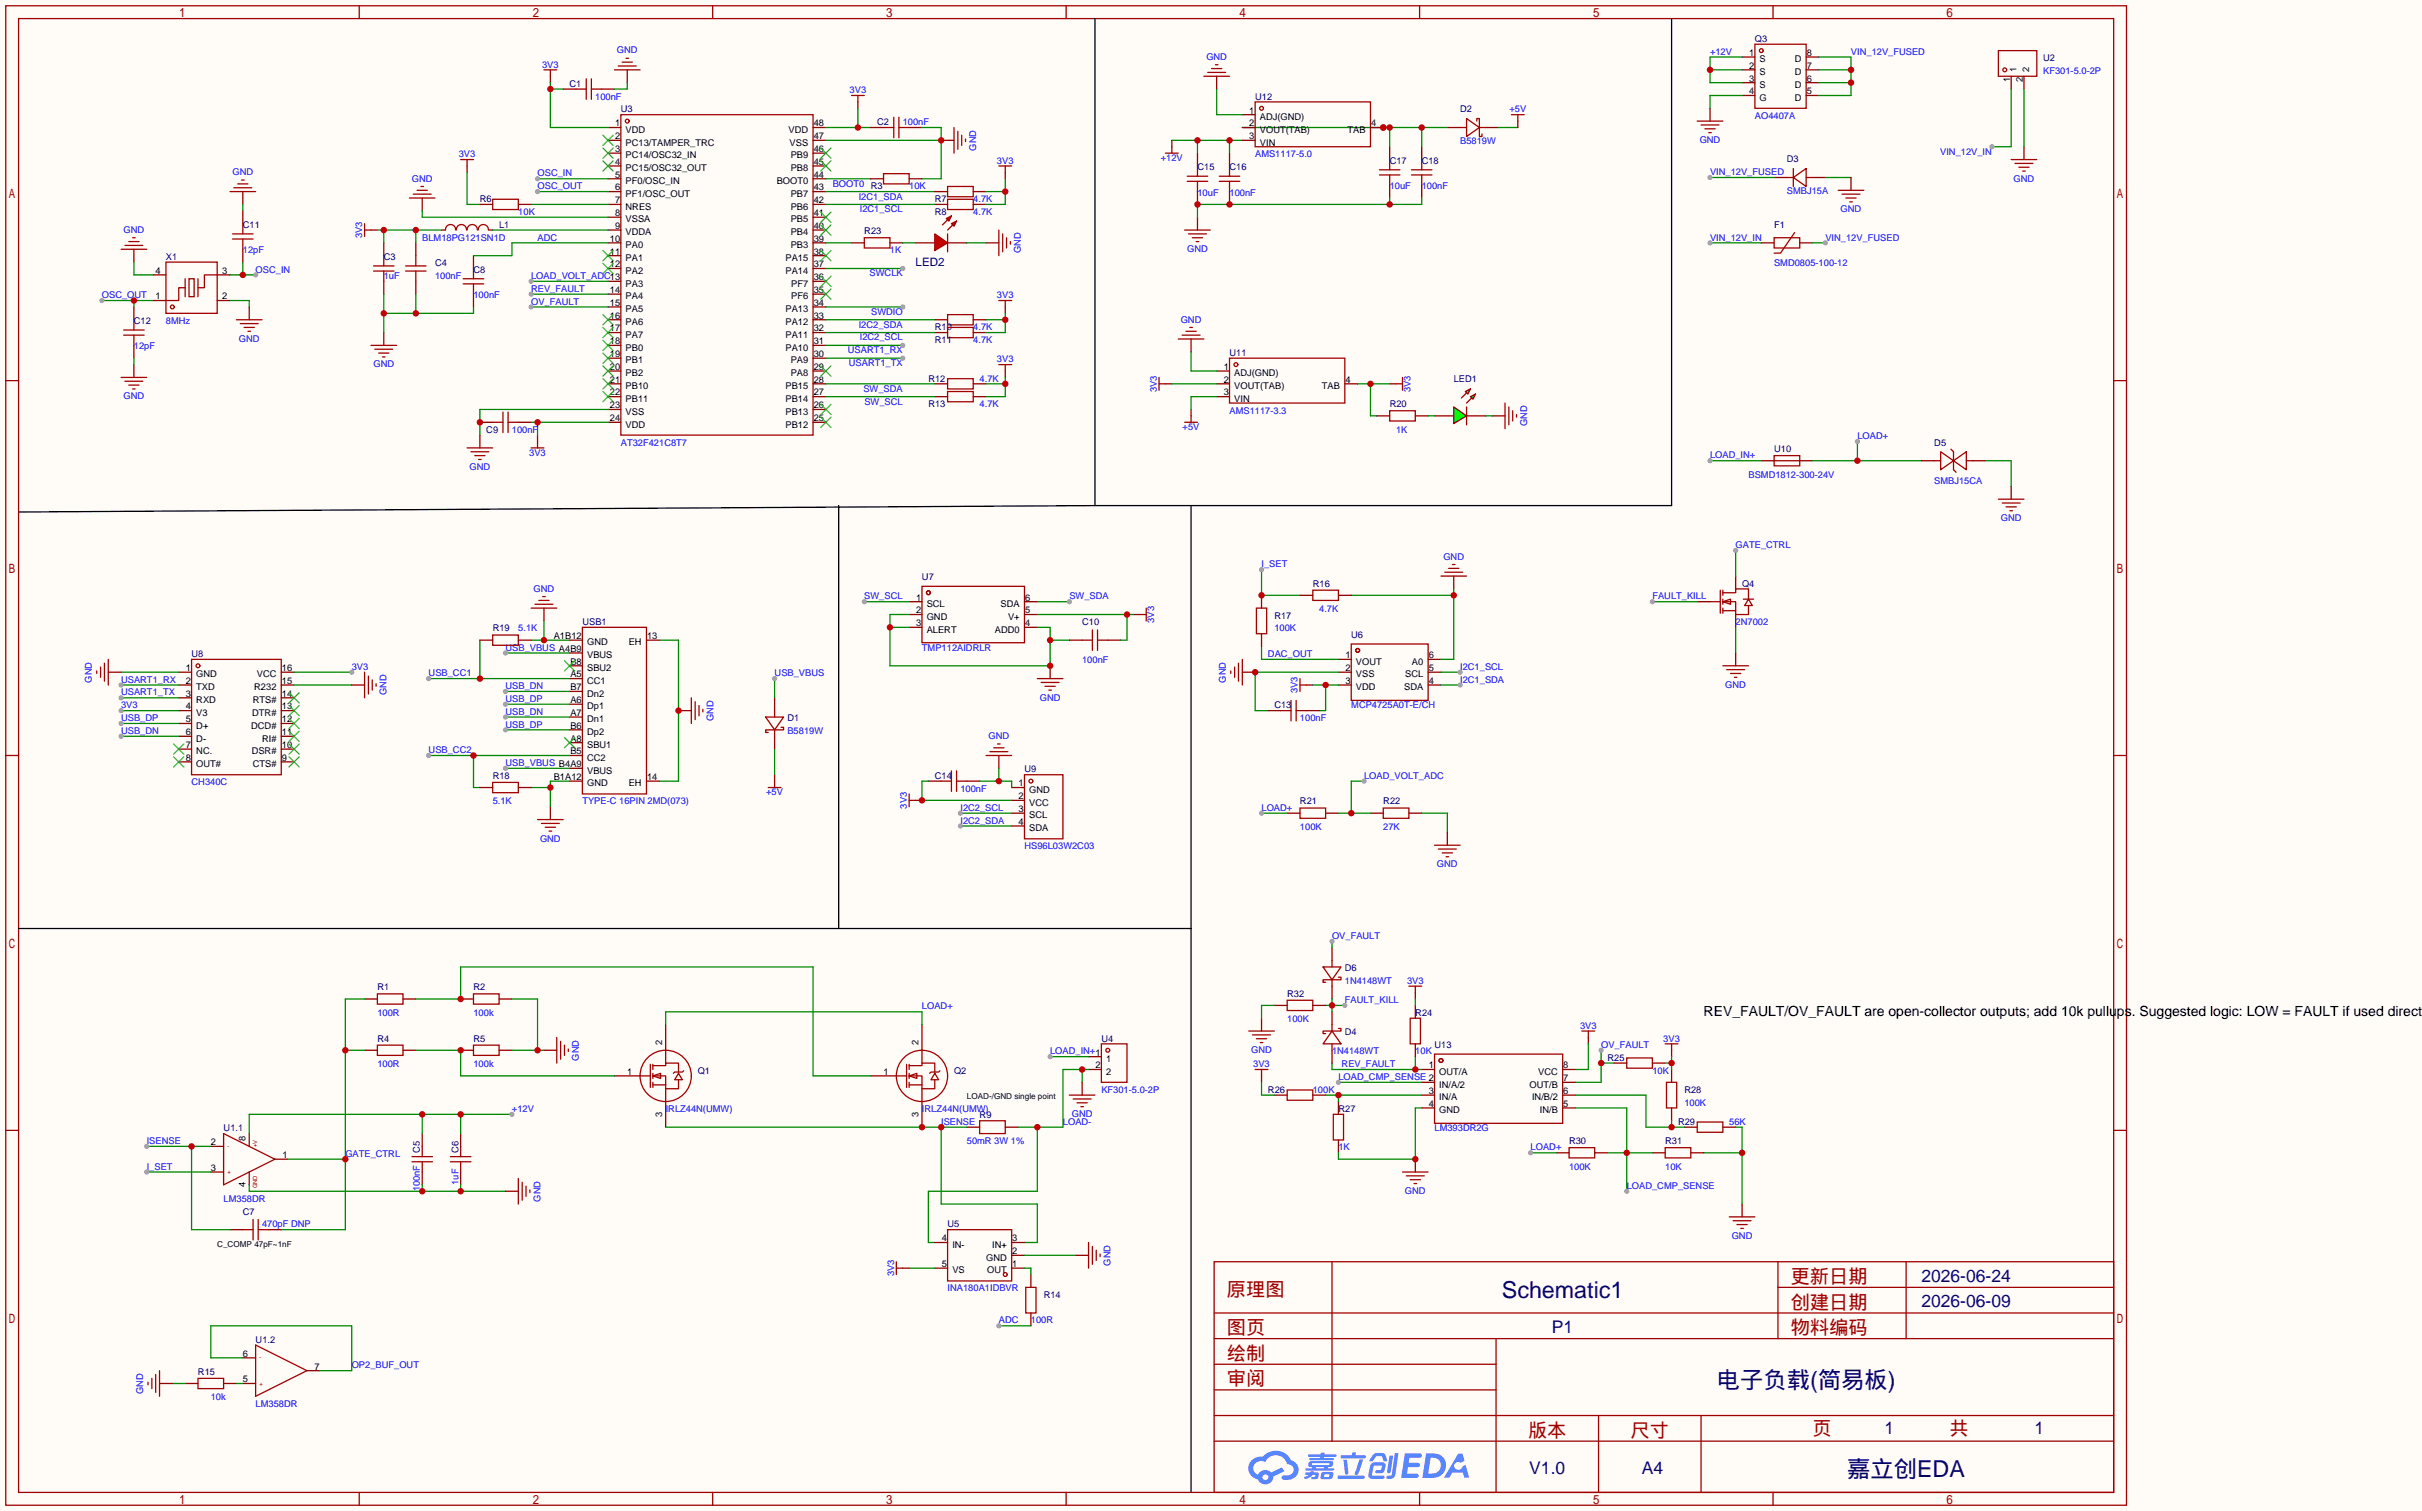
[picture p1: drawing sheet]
<svg xmlns="http://www.w3.org/2000/svg" width="480mm" height="299mm" viewBox="0 0 480 299" stroke-linecap="round" stroke-linejoin="round" font-family="sans-serif">
<defs><g id="words">
<g font-size="4.6" fill="#000080">
<text x="297.7" y="257.2">Schematic1</text>
<text x="340.3" y="275">电子负载(简易板)</text>
<text x="366.2" y="292.8">嘉立创EDA</text>
</g>
<g font-size="3.8" fill="#a00000">
<text x="243.2" y="256.8">原理图</text>
<text x="355" y="254.3">更新日期</text>
<text x="355" y="259.3">创建日期</text>
<text x="243.2" y="269.5">绘制</text>
<text x="243.2" y="264.4">图页</text>
<text x="355" y="264.4">物料编码</text>
<text x="243.2" y="274.6">审阅</text>
<text x="302.9" y="284.7">版本</text>
<text x="323.2" y="284.7">尺寸</text>
<text x="359.3" y="284.5">页</text>
<text x="386.5" y="284.5">共</text>
</g>
<g font-size="3.5" fill="#000080">
<text x="380.9" y="254">2026-06-24</text>
<text x="380.9" y="259.1">2026-06-09</text>
<text x="307.6" y="264.2">P1</text>
<text x="373.6" y="284.3">1</text>
<text x="403.3" y="284.3">1</text>
<text x="303.1" y="292.1">V1.0</text>
<text x="325.4" y="292.1">A4</text>
</g>
<text font-size="2.8" x="337.7" y="201.3">REV_FAULT/OV_FAULT are open-collector outputs; add 10k pullups. Suggested logic: LOW = FAULT if used directly</text>
<text font-size="2.3" fill="#000080" x="181.5" y="52.8">LED2</text>
<g font-size="1.8" fill="#00f">
<text x="122.3" y="10.6">GND</text>
<text x="239.1" y="11.9">GND</text>
<text x="339" y="10.8">+12V</text>
<text x="366.9" y="10.8">VIN_12V_FUSED</text>
<text x="107.4" y="13.4">3V3</text>
<text x="405" y="14.7">KF301-5.0-2P</text>
<text x="118" y="19.7">100nF</text>
<text x="168.4" y="18.5">3V3</text>
<text x="299.2" y="22.3">+5V</text>
<text x="347.9" y="23.5">AO4407A</text>
<text x="178.9" y="24.8">100nF</text>
<text x="193.5" y="29.9" transform="rotate(-90 193.5 29.9)">GND</text>
<text x="289.4" y="28.6">B5819W</text>
<text x="336.9" y="28.4">GND</text>
<text x="46.1" y="34.7">GND</text>
<text x="81.6" y="36">GND</text>
<text x="90.9" y="31.2">3V3</text>
<text x="106.6" y="35">OSC_IN</text>
<text x="197.6" y="32.4">3V3</text>
<text x="230.1" y="31.9">+12V</text>
<text x="248.8" y="31.2">AMS1117-5.0</text>
<text x="339" y="34.7">VIN_12V_FUSED</text>
<text x="384.6" y="30.7">VIN_12V_IN</text>
<text x="399.1" y="36">GND</text>
<text x="106.6" y="37.5">OSC_OUT</text>
<text x="165.1" y="37">BOOT0</text>
<text x="170.2" y="39.5">I2C1_SDA</text>
<text x="180.2" y="37.5">10K</text>
<text x="192.9" y="40.1">4.7K</text>
<text x="237.4" y="38.8">10uF</text>
<text x="243.7" y="38.8">100nF</text>
<text x="275.5" y="37.5">10uF</text>
<text x="281.8" y="37.5">100nF</text>
<text x="354.2" y="38.5">SMBJ15A</text>
<text x="24.5" y="46.1">GND</text>
<text x="71.8" y="47.2" transform="rotate(-90 71.8 47.2)">3V3</text>
<text x="83.7" y="47.7">BLM18PG121SN1D</text>
<text x="102.7" y="42.6">10K</text>
<text x="106.6" y="47.7">ADC</text>
<text x="170.4" y="42.1">I2C1_SCL</text>
<text x="192.9" y="42.6">4.7K</text>
<text x="339" y="47.7">VIN_12V_IN</text>
<text x="361.8" y="47.7">VIN_12V_FUSED</text>
<text x="364.8" y="42.1">GND</text>
<text x="48.1" y="50.2">12pF</text>
<text x="176.4" y="50.2">1K</text>
<text x="202.4" y="50.2" transform="rotate(-90 202.4 50.2)">GND</text>
<text x="235.3" y="50">GND</text>
<text x="351.7" y="52.8">SMD0805-100-12</text>
<text x="20.2" y="59.1">OSC_OUT</text>
<text x="50.7" y="54">OSC_IN</text>
<text x="76.1" y="55.3">1uF</text>
<text x="86.2" y="55.3">100nF</text>
<text x="93.9" y="59.1">100nF</text>
<text x="105.3" y="55.3">LOAD_VOLT_ADC13</text>
<text x="105.3" y="57.8">REV_FAULT</text>
<text x="172.4" y="54.8">SWCLK</text>
<text x="197.6" y="59.1">3V3</text>
<text x="32.9" y="64.2">8MHz</text>
<text x="105.3" y="60.4">OV_FAULT</text>
<text x="170.2" y="64.9">I2C2_SDA</text>
<text x="172.7" y="62.4">SWDIO</text>
<text x="192.9" y="65.5">4.7K</text>
<text x="234" y="63.9">GND</text>
<text x="26.5" y="69.3">12pF</text>
<text x="47.3" y="67.7">GND</text>
<text x="168.1" y="70">USART1_RX</text>
<text x="170.4" y="67.5">I2C2_SCL</text>
<text x="192.9" y="68">4.7K</text>
<text x="197.6" y="71.8">3V3</text>
<text x="74" y="72.8">GND</text>
<text x="168.3" y="72.6">USART1_TX</text>
<text x="171.1" y="77.6">SW_SDA</text>
<text x="194.2" y="75.6">4.7K</text>
<text x="229.3" y="77.7" transform="rotate(-90 229.3 77.7)">3V3</text>
<text x="279.6" y="77.7" transform="rotate(-90 279.6 77.7)">3V3</text>
<text x="24.5" y="79.2">GND</text>
<text x="171.3" y="80.2">SW_SCL</text>
<text x="194.2" y="80.7">4.7K</text>
<text x="243.7" y="82">AMS1117-3.3</text>
<text x="101.5" y="85.8">100nF</text>
<text x="123.1" y="88.3">AT32F421C8T7</text>
<text x="234.4" y="85.3">+5V</text>
<text x="276.7" y="85.8">1K</text>
<text x="302.7" y="84.5" transform="rotate(-90 302.7 84.5)">GND</text>
<text x="368.2" y="87">LOAD+</text>
<text x="93.1" y="93.1">GND</text>
<text x="104.9" y="90.3">3V3</text>
<text x="339" y="90.9">LOAD_IN+</text>
<text x="346.6" y="94.7">BSMD1812-300-24V</text>
<text x="383.4" y="95.9">SMBJ15CA</text>
<text x="396.6" y="103.3">GND</text>
<text x="250.1" y="112.4">I_SET</text>
<text x="286.1" y="110.9">GND</text>
<text x="344" y="108.6">GATE_CTRL</text>
<text x="105.8" y="117.3">GND</text>
<text x="171.3" y="118.8">SW_SCL</text>
<text x="212" y="118.8">SW_SDA</text>
<text x="327.5" y="118.8">FAULT_KILL</text>
<text x="102.7" y="125.1">5.1K</text>
<text x="228.8" y="123.4" transform="rotate(-90 228.8 123.4)">3V3</text>
<text x="252.6" y="125.1">100K</text>
<text x="261.5" y="121.3">4.7K</text>
<text x="344" y="123.9">2N7002</text>
<text x="100.2" y="129">USB_VBUS A4B9</text>
<text x="182.8" y="129">TMP112AIDRLR</text>
<text x="214.5" y="131.5">100nF</text>
<text x="251.3" y="130.2">DAC_OUT</text>
<text x="18.2" y="135.3" transform="rotate(-90 18.2 135.3)">GND</text>
<text x="24" y="135.3">USART1_RX</text>
<text x="24" y="137.8">USART1_TX</text>
<text x="69.7" y="132.8">3V3</text>
<text x="76.6" y="137.8" transform="rotate(-90 76.6 137.8)">GND</text>
<text x="85" y="134">USB_CC1</text>
<text x="100.2" y="136.6">USB_DN</text>
<text x="153.5" y="134">USB_VBUS</text>
<text x="243" y="135.3" transform="rotate(-90 243 135.3)">GND</text>
<text x="257.2" y="137.4" transform="rotate(-90 257.2 137.4)">3V3</text>
<text x="289.4" y="135.3">I2C1_SDA</text>
<text x="289.4" y="132.8">I2C1_SCL</text>
<text x="342" y="136.3">GND</text>
<text x="24" y="140.4">3V3</text>
<text x="24" y="142.9">USB_DP</text>
<text x="100.2" y="139.1">USB_DP</text>
<text x="100.2" y="141.7">USB_DN</text>
<text x="141.4" y="142.9" transform="rotate(-90 141.4 142.9)">GND</text>
<text x="206.1" y="138.9">GND</text>
<text x="257.7" y="142.9">100nF</text>
<text x="267.8" y="140.4">MCP4725A0T-E/CH</text>
<text x="24" y="145.5">USB_DN</text>
<text x="85" y="149.3">USB_CC2</text>
<text x="100.2" y="144.2">USB_DP</text>
<text x="156.1" y="145.5">B5819W</text>
<text x="195.9" y="146.5">GND</text>
<text x="38" y="155.6">CH340C</text>
<text x="100.2" y="151.8">USB_VBUS B4A9</text>
<text x="270.4" y="154.4">LOAD_VOLT_ADC</text>
<text x="97.7" y="159.4">5.1K</text>
<text x="115.4" y="159.4">TYPE-C 16PIN 2MD(073)</text>
<text x="151.9" y="157.7">+5V</text>
<text x="179.8" y="160.3" transform="rotate(-90 179.8 160.3)">3V3</text>
<text x="190.4" y="156.9">100nF</text>
<text x="190.4" y="160.7">I2C2_SCL</text>
<text x="250.1" y="160.7">LOAD+</text>
<text x="107" y="166.8">GND</text>
<text x="190.4" y="163.2">I2C2_SDA</text>
<text x="257.7" y="164.5">100K</text>
<text x="274.2" y="164.5">27K</text>
<text x="203.1" y="168.3">HS96L03W2C03</text>
<text x="284.8" y="171.9">GND</text>
<text x="264" y="186.1">OV_FAULT</text>
<text x="266.6" y="195">1N4148WT</text>
<text x="278.9" y="195">3V3</text>
<text x="74.8" y="201.3">100R</text>
<text x="93.9" y="201.3">100k</text>
<text x="182.8" y="200.1">LOAD+</text>
<text x="255.1" y="202.6">100K</text>
<text x="266.6" y="198.8">FAULT_KILL</text>
<text x="313.2" y="203.9">3V3</text>
<text x="208.2" y="209">LOAD_IN+1</text>
<text x="248" y="208.7">GND</text>
<text x="264" y="209">1N4148WT</text>
<text x="280.5" y="209">10K</text>
<text x="317.4" y="207.7">OV_FAULT</text>
<text x="329.7" y="206.4">3V3</text>
<text x="74.8" y="211.5">100R</text>
<text x="93.9" y="211.5">100k</text>
<text x="114.7" y="210.2" transform="rotate(-90 114.7 210.2)">GND</text>
<text x="248.4" y="211.5">3V3</text>
<text x="265.3" y="214">LOAD_CMP_SENSE 2</text>
<text x="265.9" y="211.5">REV_FAULT</text>
<text x="327.5" y="212.8">10K</text>
<text x="101.5" y="220.4">+12V</text>
<text x="132" y="220.4">IRLZ44N(UMW)</text>
<text x="182.8" y="220.4">IRLZ44N(UMW)</text>
<text x="212.4" y="221.4">GND</text>
<text x="218.3" y="216.6">KF301-5.0-2P</text>
<text x="260.2" y="216.6">100K</text>
<text x="333.9" y="219.1">100K</text>
<text x="29.1" y="226.7">ISENSE</text>
<text x="186.6" y="222.9">ISENSE</text>
<text x="191.6" y="226.7">50mR 3W 1%</text>
<text x="210.7" y="222.9">LOAD-</text>
<text x="284.4" y="224.2">LM393DR2G</text>
<text x="342.8" y="222.9">56K</text>
<text x="29.1" y="231.8">I_SET</text>
<text x="68.5" y="229.3">GATE_CTRL</text>
<text x="265.3" y="228">1K</text>
<text x="303.4" y="228">LOAD+</text>
<text x="311" y="231.8">100K</text>
<text x="330.1" y="231.8">10K</text>
<text x="44.3" y="238.2">LM358DR</text>
<text x="83.2" y="236.1" transform="rotate(-90 83.2 236.1)">100nF</text>
<text x="90.9" y="234.8" transform="rotate(-90 90.9 234.8)">1uF</text>
<text x="107.1" y="238.1" transform="rotate(-90 107.1 238.1)">GND</text>
<text x="278.5" y="236.6">GND</text>
<text x="322.5" y="235.6">LOAD_CMP_SENSE</text>
<text x="51.9" y="243.3">470pF DNP</text>
<text x="343.3" y="245.5">GND</text>
<text x="220.1" y="250.8" transform="rotate(-90 220.1 250.8)">GND</text>
<text x="177.2" y="253" transform="rotate(-90 177.2 253)">3V3</text>
<text x="187.8" y="256">INA180A1IDBVR</text>
<text x="198" y="262.3">ADC</text>
<text x="204.3" y="262.3">100R</text>
<text x="69.7" y="271.2">OP2_BUF_OUT</text>
<text x="28.4" y="276.2" transform="rotate(-90 28.4 276.2)">GND</text>
<text x="41.8" y="277.5">10k</text>
<text x="50.7" y="278.8">LM358DR</text>
</g>
<g font-size="1.8">
<text x="346.7" y="11.1">1</text>
<text x="358.1" y="11.1">8</text>
<text x="346.7" y="13.6">2</text>
<text x="346.7" y="16.2">3</text>
<text x="348.8" y="12.3">S</text>
<text x="348.8" y="14.9">S</text>
<text x="348.8" y="17.4">S</text>
<text x="355.7" y="17.4">D</text>
<text x="355.7" y="14.9">D</text>
<text x="355.7" y="12.3">D</text>
<text x="358.1" y="16.2">6</text>
<text x="358.1" y="13.6">7</text>
<text x="398.4" y="16.3" transform="rotate(-90 398.4 16.3)">1</text>
<text x="399.7" y="14.2" transform="rotate(-90 399.7 14.2)">1</text>
<text x="401" y="16.3" transform="rotate(-90 401 16.3)">2</text>
<text x="402.2" y="14.2" transform="rotate(-90 402.2 14.2)">2</text>
<text x="247.6" y="22.5">1</text>
<text x="249.7" y="23.8">ADJ(GND)</text>
<text x="346.7" y="18.7">4</text>
<text x="348.8" y="20">G</text>
<text x="355.7" y="20">D</text>
<text x="358.1" y="18.7">5</text>
<text x="121.9" y="25">1</text>
<text x="121.9" y="27.6">2</text>
<text x="124" y="26.3">VDD</text>
<text x="124" y="28.9">PC13/TAMPER_TRC</text>
<text x="156.3" y="26.3">VDD</text>
<text x="156.5" y="28.9">VSS</text>
<text x="161.3" y="27.6">47</text>
<text x="161.3" y="25">48</text>
<text x="247.6" y="25">2</text>
<text x="247.6" y="27.6">3</text>
<text x="249.7" y="26.3">VOUT(TAB)</text>
<text x="249.7" y="28.9">VIN</text>
<text x="267.1" y="26.3">TAB</text>
<text x="271.8" y="25">4</text>
<text x="121.9" y="30.1">3</text>
<text x="121.9" y="32.7">4</text>
<text x="121.9" y="35.2">5</text>
<text x="124" y="31.4">PC14/OSC32_IN</text>
<text x="124" y="33.9">PC15/OSC32_OUT</text>
<text x="156.7" y="33.9">PB8</text>
<text x="156.7" y="31.4">PB9</text>
<text x="161.3" y="35.2">44</text>
<text x="161.3" y="32.7">45</text>
<text x="161.3" y="30.1">46</text>
<text x="121.9" y="37.7">6</text>
<text x="121.9" y="40.3">7</text>
<text x="124" y="36.5">PF0/OSC_IN</text>
<text x="124" y="39">PF1/OSC_OUT</text>
<text x="124" y="41.6">NRES</text>
<text x="154" y="36.5">BOOT0</text>
<text x="156.7" y="41.6">PB6</text>
<text x="156.7" y="39">PB7</text>
<text x="161.3" y="40.3">42</text>
<text x="161.3" y="37.7">43</text>
<text x="120.9" y="47.9">10</text>
<text x="121.9" y="42.8">8</text>
<text x="121.9" y="45.4">9</text>
<text x="124" y="44.1">VSSA</text>
<text x="124" y="46.6">VDDA</text>
<text x="156.7" y="46.6">PB4</text>
<text x="156.7" y="44.1">PB5</text>
<text x="161.3" y="47.9">39</text>
<text x="161.3" y="45.4">40</text>
<text x="161.3" y="42.8">41</text>
<text x="120.9" y="50.4">11</text>
<text x="120.9" y="53">12</text>
<text x="124" y="49.2">PA0</text>
<text x="124" y="51.7">PA1</text>
<text x="155.7" y="51.7">PA15</text>
<text x="156.7" y="49.2">PB3</text>
<text x="161.3" y="53">37</text>
<text x="161.3" y="50.4">38</text>
<text x="30.9" y="59.3">1</text>
<text x="30.9" y="54.3">4</text>
<text x="44.1" y="54.3">3</text>
<text x="44.1" y="59.3">2</text>
<text x="120.9" y="58.1">14</text>
<text x="124" y="54.3">PA2</text>
<text x="124" y="56.8">PA3</text>
<text x="124" y="59.3">PA4</text>
<text x="155.7" y="54.3">PA14</text>
<text x="156.8" y="59.3">PF6</text>
<text x="156.8" y="56.8">PF7</text>
<text x="161.3" y="58.1">35</text>
<text x="161.3" y="55.5">36</text>
<text x="120.9" y="60.6">15</text>
<text x="120.9" y="63.1">16</text>
<text x="120.9" y="65.7">17</text>
<text x="124" y="61.9">PA5</text>
<text x="124" y="64.4">PA6</text>
<text x="155.7" y="64.4">PA12</text>
<text x="155.7" y="61.9">PA13</text>
<text x="161.3" y="65.7">32</text>
<text x="161.3" y="63.1">33</text>
<text x="161.3" y="60.6">34</text>
<text x="120.9" y="68.2">18</text>
<text x="120.9" y="70.8">19</text>
<text x="124" y="67">PA7</text>
<text x="124" y="69.5">PB0</text>
<text x="155.7" y="69.5">PA10</text>
<text x="155.7" y="67">PA11</text>
<text x="161.3" y="70.8">30</text>
<text x="161.3" y="68.2">31</text>
<text x="120.9" y="73.3">20</text>
<text x="120.9" y="75.8">21</text>
<text x="124" y="72">PB1</text>
<text x="124" y="74.6">PB2</text>
<text x="124" y="77.1">PB10</text>
<text x="155.7" y="77.1">PB15</text>
<text x="156.7" y="74.6">PA8</text>
<text x="156.7" y="72">PA9</text>
<text x="161.3" y="75.8">28</text>
<text x="161.3" y="73.3">29</text>
<text x="242.6" y="73.3">1</text>
<text x="242.6" y="75.8">2</text>
<text x="244.7" y="74.6">ADJ(GND)</text>
<text x="244.7" y="77.1">VOUT(TAB)</text>
<text x="262" y="77.1">TAB</text>
<text x="266.7" y="75.8">4</text>
<text x="120.9" y="78.4">22</text>
<text x="120.9" y="80.9">23</text>
<text x="120.9" y="83.5">24</text>
<text x="124" y="79.7">PB11</text>
<text x="124" y="82.2">VSS</text>
<text x="155.7" y="82.2">PB13</text>
<text x="155.7" y="79.7">PB14</text>
<text x="161.3" y="83.5">25</text>
<text x="161.3" y="80.9">26</text>
<text x="161.3" y="78.4">27</text>
<text x="242.6" y="78.4">3</text>
<text x="244.7" y="79.7">VIN</text>
<text x="124" y="84.7">VDD</text>
<text x="155.7" y="84.7">PB12</text>
<text x="181.6" y="119">1</text>
<text x="203.2" y="119">6</text>
<text x="181.6" y="121.6">2</text>
<text x="181.6" y="124.1">3</text>
<text x="183.7" y="120.3">SCL</text>
<text x="183.7" y="122.8">GND</text>
<text x="183.7" y="125.4">ALERT</text>
<text x="197.2" y="125.4">ADD0</text>
<text x="198.3" y="120.3">SDA</text>
<text x="199.8" y="122.8">V+</text>
<text x="203.2" y="124.1">4</text>
<text x="203.2" y="121.6">5</text>
<text x="109.8" y="126.6">A1B12</text>
<text x="113.1" y="131.7">B8</text>
<text x="116.4" y="127.9">GND</text>
<text x="116.4" y="130.5">VBUS</text>
<text x="124.6" y="127.9">EH</text>
<text x="128.3" y="126.6">13</text>
<text x="266.7" y="130.5">1</text>
<text x="268.8" y="131.7">VOUT</text>
<text x="279.9" y="131.7">A0</text>
<text x="283.2" y="130.5">6</text>
<text x="36.8" y="133">1</text>
<text x="36.8" y="135.5">2</text>
<text x="38.9" y="134.3">GND</text>
<text x="38.9" y="136.8">TXD</text>
<text x="50.4" y="136.8">R232</text>
<text x="50.9" y="134.3">VCC</text>
<text x="55.9" y="135.5">15</text>
<text x="55.9" y="133">16</text>
<text x="113.1" y="134.3">A5</text>
<text x="113.1" y="136.8">B7</text>
<text x="116.4" y="133">SBU2</text>
<text x="116.4" y="135.5">CC1</text>
<text x="266.7" y="133">2</text>
<text x="266.7" y="135.5">3</text>
<text x="268.8" y="134.3">VSS</text>
<text x="268.8" y="136.8">VDD</text>
<text x="278.3" y="136.8">SDA</text>
<text x="278.5" y="134.3">SCL</text>
<text x="283.2" y="135.5">4</text>
<text x="283.2" y="133">5</text>
<text x="36.8" y="138.1">3</text>
<text x="36.8" y="140.6">4</text>
<text x="36.8" y="143.2">5</text>
<text x="38.9" y="139.3">RXD</text>
<text x="38.9" y="141.9">V3</text>
<text x="50" y="141.9">DTR#</text>
<text x="50.1" y="139.3">RTS#</text>
<text x="55.9" y="143.2">12</text>
<text x="55.9" y="140.6">13</text>
<text x="55.9" y="138.1">14</text>
<text x="113.1" y="139.3">A6</text>
<text x="113.1" y="141.9">A7</text>
<text x="116.4" y="138.1">Dn2</text>
<text x="116.4" y="140.6">Dp1</text>
<text x="116.4" y="143.2">Dn1</text>
<text x="36.8" y="145.7">6</text>
<text x="36.8" y="148.2">7</text>
<text x="38.9" y="144.4">D+</text>
<text x="38.9" y="147">D-</text>
<text x="38.9" y="149.5">NC.</text>
<text x="49.8" y="144.4">DCD#</text>
<text x="49.9" y="149.5">DSR#</text>
<text x="51.9" y="147">RI#</text>
<text x="55.9" y="148.2">10</text>
<text x="55.9" y="145.7">11</text>
<text x="113.1" y="144.4">B6</text>
<text x="113.1" y="147">A8</text>
<text x="113.1" y="149.5">B5</text>
<text x="116.4" y="145.7">Dp2</text>
<text x="116.4" y="148.2">SBU1</text>
<text x="36.8" y="150.8">8</text>
<text x="38.9" y="152">OUT#</text>
<text x="50.1" y="152">CTS#</text>
<text x="55.9" y="150.8">9</text>
<text x="109.8" y="154.6">B1A12</text>
<text x="116.4" y="150.8">CC2</text>
<text x="116.4" y="153.3">VBUS</text>
<text x="116.4" y="155.9">GND</text>
<text x="124.6" y="155.9">EH</text>
<text x="128.3" y="154.6">14</text>
<text x="201.9" y="155.9">1</text>
<text x="201.9" y="158.4">2</text>
<text x="201.9" y="160.9">3</text>
<text x="204" y="157.1">GND</text>
<text x="204" y="159.7">VCC</text>
<text x="201.9" y="163.5">4</text>
<text x="204" y="162.2">SCL</text>
<text x="204" y="164.7">SDA</text>
<text x="131.2" y="207.1" transform="rotate(-90 131.2 207.1)">2</text>
<text x="182" y="207.1" transform="rotate(-90 182 207.1)">2</text>
<text x="124.3" y="213">1</text>
<text x="175.1" y="213">1</text>
<text x="217.2" y="211.7">2</text>
<text x="219.3" y="210.5">1</text>
<text x="219.3" y="213">2</text>
<text x="283.2" y="211.7">1</text>
<text x="285.3" y="213">OUT/A</text>
<text x="285.3" y="215.5">IN/A/2</text>
<text x="303.2" y="215.5">OUT/B</text>
<text x="304.9" y="213">VCC</text>
<text x="309.9" y="214.3">7</text>
<text x="309.9" y="211.7">8</text>
<text x="131.2" y="221.4" transform="rotate(-90 131.2 221.4)">3</text>
<text x="182" y="221.4" transform="rotate(-90 182 221.4)">3</text>
<text x="283.2" y="216.8">3</text>
<text x="283.2" y="219.4">4</text>
<text x="285.3" y="218.1">IN/A</text>
<text x="285.3" y="220.6">GND</text>
<text x="303.7" y="218.1">IN/B/2</text>
<text x="305.2" y="220.6">IN/B</text>
<text x="309.9" y="219.4">5</text>
<text x="309.9" y="216.8">6</text>
<text x="41.8" y="227">2</text>
<text x="48.7" y="226.2" transform="rotate(-90 48.7 226.2)">8</text>
<text x="41.8" y="232.1">3</text>
<text x="56" y="229.5">1</text>
<text x="48.7" y="235.3" transform="rotate(-90 48.7 235.3)">4</text>
<text x="186.7" y="246">4</text>
<text x="186.7" y="251.1">5</text>
<text x="188.8" y="247.3">IN-</text>
<text x="195.5" y="249.8">GND</text>
<text x="196.7" y="247.3">IN+</text>
<text x="200.7" y="251.1">1</text>
<text x="200.7" y="248.6">2</text>
<text x="200.7" y="246">3</text>
<text x="188.8" y="252.4">VS</text>
<text x="195.7" y="252.4">OUT</text>
<text x="48.1" y="268.9">6</text>
<text x="48.1" y="274">5</text>
<text x="62.4" y="271.4">7</text>
</g>
<g font-size="1.8" fill="#000080">
<text x="347.9" y="8.3">Q3</text>
<text x="112.9" y="17.2">C1</text>
<text x="405" y="12.1">U2</text>
<text x="123.1" y="22.3">U3</text>
<text x="248.8" y="19.7">U12</text>
<text x="289.4" y="22.3">D2</text>
<text x="173.9" y="24.8">C2</text>
<text x="237.4" y="33.7">C15</text>
<text x="243.7" y="33.7">C16</text>
<text x="275.5" y="32.4">C17</text>
<text x="281.8" y="32.4">C18</text>
<text x="354.2" y="32.2">D3</text>
<text x="95.1" y="40.1">R6</text>
<text x="172.6" y="37.5">R3</text>
<text x="185.3" y="40.1">R7</text>
<text x="48.1" y="45.1">C11</text>
<text x="98.9" y="45.1">L1</text>
<text x="171.3" y="46.4">R23</text>
<text x="185.3" y="42.6">R8</text>
<text x="351.7" y="45.1">F1</text>
<text x="32.9" y="51.5">X1</text>
<text x="76.1" y="51.5">C3</text>
<text x="86.2" y="52.8">C4</text>
<text x="93.9" y="54">C8</text>
<text x="26.5" y="64.2">C12</text>
<text x="185.3" y="65.5">R10</text>
<text x="185.3" y="68">R11</text>
<text x="243.7" y="70.5">U11</text>
<text x="184" y="75.6">R12</text>
<text x="288.2" y="75.6">LED1</text>
<text x="184" y="80.7">R13</text>
<text x="275.5" y="80.7">R20</text>
<text x="96.4" y="85.8">C9</text>
<text x="351.7" y="89.6">U10</text>
<text x="383.4" y="88.3">D5</text>
<text x="182.8" y="115">U7</text>
<text x="260.2" y="116.3">R16</text>
<text x="345.3" y="116.3">Q4</text>
<text x="97.7" y="125.1">R19</text>
<text x="115.4" y="123.9">USB1</text>
<text x="214.5" y="123.9">C10</text>
<text x="252.6" y="122.6">R17</text>
<text x="38" y="130.2">U8</text>
<text x="267.8" y="126.4">U6</text>
<text x="156.1" y="142.9">D1</text>
<text x="252.6" y="140.4">C13</text>
<text x="97.7" y="154.4">R18</text>
<text x="185.3" y="154.4">C14</text>
<text x="203.1" y="153.1">U9</text>
<text x="257.7" y="159.4">R21</text>
<text x="274.2" y="159.4">R22</text>
<text x="74.8" y="196.3">R1</text>
<text x="93.9" y="196.3">R2</text>
<text x="255.1" y="197.5">R32</text>
<text x="266.6" y="192.5">D6</text>
<text x="280.5" y="201.3">R24</text>
<text x="74.8" y="206.4">R4</text>
<text x="93.9" y="206.4">R5</text>
<text x="218.3" y="206.4">U4</text>
<text x="266.6" y="205.2">D4</text>
<text x="284.4" y="207.7">U13</text>
<text x="138.3" y="212.8">Q1</text>
<text x="189.1" y="212.8">Q2</text>
<text x="318.6" y="210.2">R25</text>
<text x="194.2" y="221.7">R9</text>
<text x="251.3" y="216.6">R26</text>
<text x="265.3" y="220.4">R27</text>
<text x="333.9" y="216.6">R28</text>
<text x="44.3" y="224.2">U1.1</text>
<text x="311" y="226.7">R30</text>
<text x="330.1" y="226.7">R31</text>
<text x="332.6" y="222.9">R29</text>
<text x="83.2" y="228.5" transform="rotate(-90 83.2 228.5)">C5</text>
<text x="90.9" y="228.5" transform="rotate(-90 90.9 228.5)">C6</text>
<text x="48.1" y="240.7">C7</text>
<text x="187.8" y="243.3">U5</text>
<text x="206.9" y="257.2">R14</text>
<text x="50.7" y="266.1">U1.2</text>
<text x="39.2" y="272.5">R15</text>
</g>
<g font-size="1.6">
<text x="191.6" y="217.9">LOAD-/GND single point</text>
<text x="43.1" y="247.1">C_COMP 47pF~1nF</text>
</g>
<g font-size="1.2" fill="#a00000">
<text x="45.1" y="227.4">-</text>
<text x="51" y="227.4" transform="rotate(-90 51 227.4)">+V</text>
<text x="45.1" y="232.8">+</text>
<text x="51" y="235.5" transform="rotate(-90 51 235.5)">GND</text>
<text x="51.4" y="269.3">-</text>
<text x="51.4" y="274.7">+</text>
</g>
</g></defs>
<path d="M0 0h480.1v299.5h-480.1z" fill="#fffcf7"/>
<g fill="none" stroke="#a10000" stroke-width=".25">
<path d="M1.1 1.1h420.4v297.2h-420.4zM3.7 3.7h415.3v292.1h-415.3zM71.2 1.1v2.6M141.3 1.1v2.6M211.3 1.1v2.6M281.4 1.1v2.6M351.5 1.1v2.6M1.1 75.4h2.6M419 75.4h2.5M1.1 149.7h2.6M419 149.7h2.5M1.1 224h2.6"/>
<path d="M419 224h2.5M240.7 250.1h178.3v45.7h-178.3zM264 250.1v35.5M352.4 250.1v15.2M352.4 255.1h66.6M377.8 250.1v15.2M240.7 270.4h55.8M240.7 265.3h178.3M240.7 275.5h55.8M240.7 260.2h178.3M296.5 265.3v30.5M71.2 295.8v2.5"/>
<path d="M141.3 295.8v2.5M211.3 295.8v2.5M240.7 285.6h178.3M240.7 280.5h178.3M281.4 295.8v2.5M316.9 280.5v15.3M337.2 280.5v15.3M351.5 295.8v2.5"/>
</g>
<g fill="#5487ff">
<path d="M278.5 288h2.7a.48 .48 0 0 1 .7 .5 .48 .48 0 0 1-.7 .4h-1.8l-.2 1h1.9a.43 .43 0 0 1 .4 .5 .43 .43 0 0 1-.5 .4h-1.9l-.2 1.3h1.7a.45 .45 0 0 1 .6 .1 .45 .45 0 0 1-.2 .6l-3.3 .1z"/>
<path d="M289.1 288.1h.8l.4 1.4-.7 .4a.82 .82 0 0 0-1.2 .1 .82 .82 0 0 0 .1 1.1 .82 .82 0 0 0 1.1 0l.3-.5 .6-.3 .7 2.6h-1l-.2-1.1h-2.1l-.6 1.1h-1.1z"/>
<path d="M275.4 288.5h.8l-.5 3.2a.36 .36 0 0 1-.4 .3 .36 .36 0 0 1-.4-.3z"/>
<path d="M276.5 288h.7l-.6 4.3a1.13 1.13 0 0 1-1.8 .6l.2-.4 .7-.1 .2-.2z"/>
<path d="M272.2 288.3l.6-.3h1a.77 .77 0 0 1 .9 .5l.3 .9-.2 .2h-.5l-.3-.9-.2-.1h-1l-.7 1h-.6l-.1-.2z"/>
<path d="M271.8 290.2l.5-.4h1.7a.66 .66 0 0 1 .6 1l-.1 .4a.81 .81 0 0 1-.9 .8h-.7a.32 .32 0 0 1-.3-.4 .32 .32 0 0 1 .4-.3h.7l.2-.8h-1.6l-.3 1.9 2.1 .1a.32 .32 0 0 1 .3 .3 .32 .32 0 0 1-.3 .3h-2.3l-.5-.3-.1-.5z"/>
<path d="M265.2 292.4h5a.33 .33 0 0 1 .3 .4 .33 .33 0 0 1-.3 .3h-4.9l-.2-.2z"/>
<path d="M269.5 289.3h.7l-.6 2a1.04 1.04 0 0 1-.7 1l-.4-.3z"/>
<path d="M266.3 289.3h.7l.3 2.6a.34 .34 0 0 1-.3 .3 .34 .34 0 0 1-.4-.2z"/>
<path d="M265.8 288.4h2.2l.2-.6h.6l-.1 .6h1.8a.32 .32 0 0 1 .3 .3 .32 .32 0 0 1-.4 .3h-4.5l-.2-.1z"/>
<path d="M258.8 291.8h.9l.1-.2h.7l-.1 .2 .9 .1a.82 .82 0 0 1-.6 1.3h-.8v-.5l.8-.1v-.3h-.5l-.5 .4-1 .5-.2-.5 1-.4h-.8z"/>
<path d="M259.3 288.3h2.5v-.4h.8l-.1 .4h2.2l.2 .2-.2 .2h-2.3v.3h1.8l.2 .2-.2 .2h-4.5l-.2-.2 .1-.2h2l.1-.3h-2.3l-.1-.1z"/>
<path d="M282.7 288l-.8 4.9h1.7a2.46 2.46 0 0 0 3-1.8 2.46 2.46 0 0 0-1.8-3zM283.6 288.9a1.61 1.61 0 0 1 2 1.4 1.61 1.61 0 0 1-1.8 1.8h-.7z"/>
<path d="M259.5 289.8a.55 .55 0 0 0-.2 .7 .55 .55 0 0 0 .7 .2l.1 .3h-1.3v.4h5.5l.2-.1-.2-.3h-1.2l.2-.3a.7 .7 0 0 0 .8-.2 .7 .7 0 0 0 0-.9h-4.2zM260.1 290h3.3l.2 .1-.2 .3h-3.3zM260.8 290.7h1.7l-.2 .3h-1.4z"/>
<path d="M262 291.9a1.05 1.05 0 0 0-.1 1.2 2.91 2.91 0 0 0 2.2-.1 .98 .98 0 0 0 0-1.2l-1.6-.1zM262.6 292.2h.8h.1v.3l-.2 .2h-.8z"/>
<path d="M248.2 289.4a2.23 2.23 0 0 0-.7 2.3 2.23 2.23 0 0 0 1.8 1.5 1.58 1.58 0 0 0 1.8 1 1.58 1.58 0 0 0 1.3-1.6l2.2-1-.5-.8-2.1 1a1.65 1.65 0 0 0-2.7 .5 1.45 1.45 0 0 1-.7-2 1.45 1.45 0 0 1 2-.6l.2 .1a2.3 2.3 0 0 1 2.3-1.4 2.3 2.3 0 0 1 2.1 1.8 1.12 1.12 0 0 1 1.2 1 1.12 1.12 0 0 1-1.1 1.2h-.7a.45 .45 0 0 0-.6 .4 .45 .45 0 0 0 .5 .5 2.21 2.21 0 0 0 2.2-.6 2.21 2.21 0 0 0 .5-2.2 2.13 2.13 0 0 0-1.3-1.1 3.3 3.3 0 0 0-5.6-.7l-1.1 .1zM250.3 292.8a.57 .57 0 0 1 1.1 0 .57 .57 0 0 1-1.1 0z"/>
</g>
<g fill="none" stroke="#870000" stroke-width=".25">
<path d="M109.1 15.1v1.3M92.6 32.9v1.3M120.5 25.3h2.6M120.5 27.8h2.6M120.5 30.4h2.6M120.5 32.9h2.6M120.5 35.4h2.6M120.5 38h2.6M161.2 25.3h2.5M161.2 27.8h2.5M161.2 30.4h2.5M161.2 32.9h2.5"/>
<path d="M161.2 35.4h2.5M161.2 38h2.5M170.1 20.2v1.3M286.9 25.3h2.5M294.5 25.3h2.6M73.5 45.6h1.3M120.5 40.5h2.6M120.5 43.1h2.6M120.5 45.6h2.6M120.5 48.1h2.6M120.5 50.7h2.6M120.5 53.2h2.6"/>
<path d="M120.5 55.8h2.6M120.5 58.3h2.6M161.2 40.5h2.5M161.2 43.1h2.5M161.2 45.6h2.5M161.2 48.1h2.5M161.2 50.7h2.5M161.2 53.2h2.5M161.2 55.8h2.5M161.2 58.3h2.5M120.5 60.8h2.6M120.5 63.4h2.6"/>
<path d="M120.5 65.9h2.6M120.5 68.5h2.6M120.5 71h2.6M120.5 73.5h2.6M120.5 76.1h2.6M120.5 78.6h2.6M161.2 60.8h2.5M161.2 63.4h2.5M161.2 65.9h2.5M161.2 68.5h2.5M161.2 71h2.5M161.2 73.5h2.5"/>
<path d="M161.2 76.1h2.5M161.2 78.6h2.5M231 76.1h1.3M241.2 73.5h2.5M241.2 76.1h2.5M241.2 78.6h2.5M266.6 76.1h2.5M275.5 76.1h1.2M106.6 86.2v1.3M120.5 81.2h2.6M120.5 83.7h2.6M161.2 81.2h2.5"/>
<path d="M161.2 83.7h2.5M180.2 119.3h2.6M203.1 119.3h2.5M35.4 133.2h2.6M35.4 135.8h2.6M35.4 138.3h2.6M55.8 133.2h2.5M55.8 135.8h2.5M55.8 138.3h2.5M153.5 138.3v2.5M180.2 121.8h2.6M180.2 124.3h2.6"/>
<path d="M203.1 121.8h2.5M203.1 124.3h2.5M224.7 121.8h1.2M259 135.8h1.2M265.3 130.7h2.5M265.3 133.2h2.5M265.3 135.8h2.5M283.1 130.7h2.5M283.1 133.2h2.5M283.1 135.8h2.5M35.4 140.8h2.6M35.4 143.4h2.6"/>
<path d="M35.4 145.9h2.6M35.4 148.5h2.6M35.4 151h2.6M55.8 140.8h2.5M55.8 143.4h2.5M55.8 145.9h2.5M55.8 148.5h2.5M55.8 151h2.5M153.5 145.9v2.6M181.5 158.6h1.3M121.8 213.2h5.1M132 203.1v5.1"/>
<path d="M132 218.3v5.1M172.6 213.2h5.1M182.8 203.1v5.1M182.8 218.3v5.1M41.8 227.2h2.5M41.8 232.3h2.5M49.4 224.7v2.5M49.4 232.3v2.5M54.5 229.7h2.5M178.9 251.3h1.3M48.1 269.1h2.6M48.1 274.2h2.6"/>
<path d="M60.8 271.7h2.6"/>
</g>
<g fill="none" stroke="#a10000" stroke-width=".25">
<path d="M107.8 13.8h2.6M109.1 13.8v1.3M168.8 18.9h2.5M170.1 18.9v1.3M91.3 31.6h2.6M92.6 31.6v1.3M123.1 22.7h38.1v63.5h-38.1zM289.4 25.3h1.3M290.7 23.5l2.5 1.8-2.5 1.8zM292.7 24v-.5h.5v3.6h.6v-.6M293.2 25.3h1.3M72.3 44.3v2.6"/>
<path d="M72.3 45.6h1.2M229.7 76.1h1.3M229.7 74.8v2.5M243.7 71h22.9v8.9h-22.9zM276.7 76.1h1.3M278 74.8v2.5M105.3 88.8h2.5M106.6 87.5v1.3M182.8 116.2h20.3v11.2h-20.3zM38 130.7h17.8v22.8h-17.8zM225.9 121.8h1.3M227.2 120.5v2.6"/>
<path d="M257.7 134.5v2.5M257.7 135.8h1.3M267.8 127.6h15.3v11.2h-15.3zM151.8 142.1h3.5l-1.8 2.6zM153.5 140.8v1.3M153.5 144.7v1.2M154.8 144.1h.5v.6h-3.5v.5h.5M180.2 157.4v2.5M180.2 158.6h1.3M126.9 213.2h2M128.9 210.9v4.6M129.4 211.2h2.6v-.5h2.5v1.8"/>
<path d="M129.4 213.2h2.6v2.6h2.5v-1.8M129.4 213.2l1.5-.5v1zM129.4 215h2.6M129.4 210.9v1.1M129.4 212.7v1M129.4 214.5v1M132 208.2v2.5M132 215.8v2.5M134.5 212.7l.8 1.3h-1.6zM135.5 212.2l-.2 .3h-1.6l-.2 .2M177.7 213.2h2M179.7 210.9v4.6"/>
<path d="M180.2 211.2h2.6v-.5h2.5v1.8M180.2 213.2h2.6v2.6h2.5v-1.8M180.2 213.2l1.5-.5v1zM180.2 215h2.6M180.2 210.9v1.1M180.2 212.7v1M180.2 214.5v1M182.8 208.2v2.5M182.8 215.8v2.5M185.3 212.7l.8 1.3h-1.6zM186.3 212.2l-.2 .3h-1.6l-.2 .2M44.3 224.7l10.2 5-10.2 5.1z"/>
<path d="M177.7 250.1v2.5M177.7 251.3h1.2M50.7 266.6l10.1 5.1-10.1 5z"/>
<circle cx="124.3" cy="24" r=".38"/>
<circle cx="245" cy="72.3" r=".38"/>
<circle cx="184" cy="117.5" r=".38"/>
<circle cx="39.2" cy="132" r=".38"/>
<circle cx="269.1" cy="128.9" r=".38"/>
<circle cx="132" cy="213.2" r="5.1"/>
<circle cx="182.8" cy="213.2" r="5.1"/>
</g>
<g fill="none" stroke="#3c3" stroke-width=".25">
<path d="M119.5 26.8l2 2M119.5 29.3l2 2.1M119.5 31.9l2 2M121.5 26.8l-2 2M121.5 29.3l-2 2.1M121.5 31.9l-2 2M162.7 31.9l2 2M162.7 29.3l2 2.1M164.7 29.3l-2 2.1M164.7 31.9l-2 2M119.5 49.7l2 2M119.5 52.2l2 2"/>
<path d="M121.5 49.7l-2 2M121.5 52.2l-2 2M162.7 57.3l2 2M162.7 54.7l2 2.1M162.7 49.7l2 2M162.7 44.6l2 2M162.7 42l2 2.1M164.7 57.3l-2 2M164.7 54.7l-2 2.1M164.7 49.7l-2 2M164.7 44.6l-2 2M164.7 42l-2 2.1"/>
<path d="M119.5 62.4l2 2M119.5 64.9l2 2M119.5 67.4l2 2.1M119.5 70l2 2M119.5 72.5l2 2M119.5 75.1l2 2M119.5 77.6l2 2M121.5 62.4l-2 2M121.5 64.9l-2 2M121.5 67.4l-2 2.1M121.5 70l-2 2M121.5 72.5l-2 2"/>
<path d="M121.5 75.1l-2 2M121.5 77.6l-2 2M162.7 72.5l2 2M164.7 72.5l-2 2M162.7 82.7l2 2M162.7 80.1l2 2.1M164.7 82.7l-2 2M164.7 80.1l-2 2.1M57.3 139.8l2 2.1M57.3 137.3l2 2M59.3 137.3l-2 2M59.3 139.8l-2 2.1"/>
<path d="M34.4 147.4l2 2.1M34.4 150l2 2M36.4 147.4l-2 2.1M36.4 150l-2 2M57.3 150l2 2M57.3 147.4l2 2.1M57.3 144.9l2 2M57.3 142.4l2 2M59.3 150l-2 2M59.3 147.4l-2 2.1M59.3 144.9l-2 2M59.3 142.4l-2 2"/>
</g>
<path d="M109.1 16.4v8.9h11.4M109.1 17.7h2.5" fill="none" stroke="#008700" stroke-width=".25"/>
<circle cx="109.1" cy="17.7" r=".63" fill="#c00"/>
<path d="M111.6 17.7h2.6M119.3 17.7h2.5M124.3 13.8v2.6" fill="none" stroke="#870000" stroke-width=".25"/>
<path d="M114.2 17.7h2M116.2 15.6v4.1M117.2 17.7h2.1M117.2 15.6v4.1M121.8 13.8h5.1M122.6 13.1h3.5M123.3 12.3h2M124.1 11.6h.5" fill="none" stroke="#a10000" stroke-width=".25"/>
<path d="M124.3 16.4v1.3h-2.5M106.6 35.4h13.9" fill="none" stroke="#008700" stroke-width=".25"/>
<circle cx="106.6" cy="35.4" r=".51" fill="#999"/>
<path d="M106.6 38h13.9" fill="none" stroke="#008700" stroke-width=".25"/>
<circle cx="106.6" cy="38" r=".51" fill="#999"/>
<g fill="none" stroke="#870000" stroke-width=".25">
<path d="M26.5 49.4v2.5M48.1 41.8v2.5M48.1 49.4v2.5M76.1 48.1v2.6M76.1 55.8v2.5M82.4 48.1v2.6M82.4 55.8v2.5M87.5 45.6h.8M96.9 45.6h.8M26.5 60.8v2.6M26.5 68.5v2.5M49.4 60.8v2.6"/>
<path d="M76.1 65.9v2.6M200.5 156.1h2.6M200.5 158.6h2.6M200.5 161.2h2.6M200.5 163.7h2.6"/>
</g>
<g fill="none" stroke="#a10000" stroke-width=".25">
<path d="M24 49.4h5.1M24.8 48.6h3.5M25.5 47.9h2.1M26.3 47.1h.5M46.1 47.4h4.1M46.1 46.4h4.1M48.1 44.3v2.1M48.1 47.4v2M74 53.7h4.1M74 52.7h4.1M76.1 50.7v2M76.1 53.7v2.1"/>
<path d="M80.4 53.7h4.1M80.4 52.7h4.1M82.4 50.7v2M82.4 53.7v2.1M88.3 45.6a1.01 1.01 0 0 1 1-1.1 1.01 1.01 0 0 1 1 1.1M90.4 45.6a1.01 1.01 0 0 1 1.1-1.1 1.01 1.01 0 0 1 1 1.1M92.6 45.6a1.01 1.01 0 0 1 1-1.1 1.01 1.01 0 0 1 1 1.1M94.8 45.6a1.01 1.01 0 0 1 1-1.1 1.01 1.01 0 0 1 1 1.1M24.5 66.4h4.1M24.5 65.4h4.1M26.5 63.4v2M26.5 66.4v2.1"/>
<path d="M46.9 63.4h5M47.6 64.1h3.6M48.4 64.9h2M49.1 65.7h.6M73.5 68.5h5.1M74.3 69.2h3.6M75.1 70h2M75.8 70.7h.5M203.1 153.5h7.6v12.7h-7.6z"/>
<circle cx="204.3" cy="154.8" r=".38"/>
</g>
<path d="M76.1 58.3v7.6M82.4 58.3v3.8M93.9 60.8v1.3h-17.8" fill="none" stroke="#008700" stroke-width=".25"/>
<g fill="#c00">
<circle cx="76.1" cy="62.1" r=".63"/>
<circle cx="82.4" cy="62.1" r=".63"/>
</g>
<path d="M83.7 41.8v1.3h36.8M97.7 45.6h22.8M105.3 83.7h15.2M106.6 83.7v2.5" fill="none" stroke="#008700" stroke-width=".25"/>
<path d="M83.7 39.2v2.6" fill="none" stroke="#870000" stroke-width=".25"/>
<path d="M81.2 39.2h5M81.9 38.5h3.6M82.7 37.7h2M83.4 37h.5" fill="none" stroke="#a10000" stroke-width=".25"/>
<circle cx="106.6" cy="83.7" r=".63" fill="#c00"/>
<path d="M95.1 83.7h2.6M102.7 83.7h2.6" fill="none" stroke="#870000" stroke-width=".25"/>
<path d="M97.7 83.7h2M99.7 81.7v4M100.7 81.7v4M100.7 83.7h2" fill="none" stroke="#a10000" stroke-width=".25"/>
<path d="M120.5 81.2h-25.4v5" fill="none" stroke="#008700" stroke-width=".25"/>
<circle cx="95.1" cy="83.7" r=".63" fill="#c00"/>
<path d="M95.1 86.2v2.6" fill="none" stroke="#870000" stroke-width=".25"/>
<path d="M92.6 88.8h5.1M93.3 89.5h3.6M94.1 90.3h2M94.9 91.1h.5" fill="none" stroke="#a10000" stroke-width=".25"/>
<path d="M163.7 25.3h8.9M170.1 21.5v3.8" fill="none" stroke="#008700" stroke-width=".25"/>
<circle cx="170.1" cy="25.3" r=".63" fill="#c00"/>
<path d="M172.6 25.3h2.5M180.2 25.3h2.6" fill="none" stroke="#870000" stroke-width=".25"/>
<path d="M175.1 25.3h2.1M177.2 23.2v4.1M178.2 25.3h2M178.2 23.2v4.1" fill="none" stroke="#a10000" stroke-width=".25"/>
<path d="M163.7 27.8h22.9M182.8 25.3h3.8v10.1h-3.8M74.8 45.6h12.7M76.1 45.6v2.5M82.4 45.6v2.5" fill="none" stroke="#008700" stroke-width=".25"/>
<g fill="#c00">
<circle cx="76.1" cy="45.6" r=".63"/>
<circle cx="82.4" cy="45.6" r=".63"/>
</g>
<path d="M97.7 39.5h5v2h-5z" fill="none" stroke="#a10000" stroke-width=".25"/>
<path d="M186.6 27.8h2.5M95.1 40.5h2.6M102.7 40.5h2.6" fill="none" stroke="#870000" stroke-width=".25"/>
<path d="M92.6 34.2v6.3h2.5M105.3 40.5h15.2" fill="none" stroke="#008700" stroke-width=".25"/>
<circle cx="186.6" cy="27.8" r=".63" fill="#c00"/>
<path d="M189.1 25.3v5.1M189.9 26v3.6M190.6 26.8v2M191.4 27.6v.5" fill="none" stroke="#a10000" stroke-width=".25"/>
<path d="M105.3 55.8h15.2" fill="none" stroke="#008700" stroke-width=".25"/>
<circle cx="105.3" cy="55.8" r=".51" fill="#999"/>
<path d="M163.7 71h15.2" fill="none" stroke="#008700" stroke-width=".25"/>
<circle cx="178.9" cy="71" r=".51" fill="#999"/>
<path d="M163.7 68.5h15.2" fill="none" stroke="#008700" stroke-width=".25"/>
<circle cx="178.9" cy="68.5" r=".51" fill="#999"/>
<path d="M163.7 60.8h15.2" fill="none" stroke="#008700" stroke-width=".25"/>
<circle cx="178.9" cy="60.8" r=".51" fill="#999"/>
<path d="M163.7 53.2h15.2" fill="none" stroke="#008700" stroke-width=".25"/>
<circle cx="178.9" cy="53.2" r=".51" fill="#999"/>
<path d="M163.7 38h21.6M163.7 35.4h8.9M195.5 38h3.8M199.3 35.4v5.1h-3.8M163.7 40.5h21.6" fill="none" stroke="#008700" stroke-width=".25"/>
<g fill="none" stroke="#a10000" stroke-width=".25">
<path d="M175.1 34.4h5.1v2h-5.1zM187.8 39.5h5.1v2h-5.1zM187.8 37h5.1v2h-5.1zM198 32.9h2.5M199.3 32.9v1.3M198 59.6h2.5M199.3 59.6v1.2M187.8 62.4h5.1v2h-5.1zM187.8 77.6h5.1v2h-5.1zM187.8 64.9h5.1v2h-5.1zM187.8 75.1h5.1v2h-5.1zM198 72.3h2.5"/>
<path d="M199.3 72.3v1.2"/>
</g>
<g fill="none" stroke="#870000" stroke-width=".25">
<path d="M172.6 35.4h2.5M180.2 35.4h2.6M185.3 38h2.5M192.9 38h2.6M199.3 34.2v1.2M185.3 40.5h2.5M192.9 40.5h2.6M185.3 63.4h2.5M185.3 78.6h2.5M185.3 65.9h2.5M185.3 76.1h2.5M192.9 63.4h2.6"/>
<path d="M192.9 78.6h2.6M192.9 65.9h2.6M192.9 76.1h2.6M199.3 60.8v1.3M199.3 73.5v1.3"/>
</g>
<circle cx="199.3" cy="38" r=".63" fill="#c00"/>
<g fill="none" stroke="#870000" stroke-width=".25">
<path d="M72.3 198h2.5M79.9 198h2.5M91.3 198h2.6M98.9 198h2.6M72.3 208.2h2.5M79.9 208.2h2.5M91.3 208.2h2.6M98.9 208.2h2.6M83.7 224.7v2.5M83.7 232.3v2.5M91.3 224.7v2.5M91.3 232.3v2.5"/>
<path d="M45.6 243.7h2.5M53.2 243.7h2.6M36.7 274.2h2.5M44.3 274.2h2.6"/>
</g>
<g fill="none" stroke="#a10000" stroke-width=".25">
<path d="M74.8 197h5.1v2h-5.1zM93.9 197h5v2h-5zM74.8 207.1h5.1v2.1h-5.1zM93.9 207.1h5v2.1h-5zM81.7 230.3h4M81.7 229.2h4M83.7 227.2v2M83.7 230.3v2M89.3 230.3h4M89.3 229.2h4M91.3 227.2v2M91.3 230.3v2"/>
<path d="M48.1 243.7h2.1M50.2 241.7v4M51.2 243.7h2M51.2 241.7v4M39.2 273.2h5.1v2h-5.1z"/>
</g>
<path d="M29.1 232.3h12.7" fill="none" stroke="#008700" stroke-width=".25"/>
<circle cx="29.1" cy="232.3" r=".51" fill="#999"/>
<path d="M29.1 227.2h12.7M38 227.2v16.5h7.6" fill="none" stroke="#008700" stroke-width=".25"/>
<circle cx="38" cy="227.2" r=".63" fill="#c00"/>
<circle cx="29.1" cy="227.2" r=".51" fill="#999"/>
<path d="M250.1 128.1v2.6h15.2M49.4 234.8v1.3h50.8M83.7 234.8v1.3M91.3 234.8v1.3" fill="none" stroke="#008700" stroke-width=".25"/>
<g fill="#c00">
<circle cx="91.3" cy="236.1" r=".63"/>
<circle cx="83.7" cy="236.1" r=".63"/>
</g>
<path d="M83.7 220.9v3.8M91.3 220.9v3.8M101.5 220.9h-52.1v3.8" fill="none" stroke="#008700" stroke-width=".25"/>
<g fill="#c00">
<circle cx="91.3" cy="220.9" r=".63"/>
<circle cx="83.7" cy="220.9" r=".63"/>
</g>
<circle cx="101.5" cy="220.9" r=".51" fill="#999"/>
<path d="M100.2 236.1h2.5" fill="none" stroke="#870000" stroke-width=".25"/>
<path d="M102.7 233.6v5M103.5 234.3v3.6M104.3 235.1v2M105 235.8v.5" fill="none" stroke="#a10000" stroke-width=".25"/>
<path d="M72.3 198h-3.8v45.7h-12.7M68.5 208.2h3.8M57 229.7h11.5" fill="none" stroke="#008700" stroke-width=".25"/>
<g fill="#c00">
<circle cx="68.5" cy="229.7" r=".63"/>
<circle cx="68.5" cy="208.2" r=".63"/>
</g>
<path d="M82.4 208.2h8.9v5h30.5M34.2 274.2h2.5M46.9 274.2h1.2M48.1 269.1h-6.3v-6.3h27.9v8.9h-6.3" fill="none" stroke="#008700" stroke-width=".25"/>
<path d="M31.6 274.2h2.6" fill="none" stroke="#870000" stroke-width=".25"/>
<path d="M29.3 273.9v.5M30.1 273.2v2M30.9 272.4v3.6M31.6 271.7v5" fill="none" stroke="#a10000" stroke-width=".25"/>
<circle cx="91.3" cy="208.2" r=".63" fill="#c00"/>
<path d="M82.4 198h8.9v-6.4h69.9v21.6h11.4" fill="none" stroke="#008700" stroke-width=".25"/>
<circle cx="91.3" cy="198" r=".63" fill="#c00"/>
<path d="M107.8 208.2h2.6" fill="none" stroke="#870000" stroke-width=".25"/>
<path d="M110.4 205.6v5.1M111.1 206.4v3.5M111.9 207.1v2.1M112.6 207.9v.5" fill="none" stroke="#a10000" stroke-width=".25"/>
<path d="M101.5 198h5.1v10.2M101.5 208.2h6.3" fill="none" stroke="#008700" stroke-width=".25"/>
<circle cx="106.6" cy="208.2" r=".63" fill="#c00"/>
<g fill="none" stroke="#a10000" stroke-width=".25">
<path d="M396.1 10h7.6v5.1h-7.6zM218.3 206.9h5.1v7.6h-5.1zM194.2 222.1h5.1v2.6h-5.1z"/>
<circle cx="397.4" cy="13.8" r=".38"/>
<circle cx="219.6" cy="208.2" r=".38"/>
</g>
<path d="M398.7 15.1v2.6M401.2 15.1v2.6M215.8 209.4h2.5M215.8 212h2.5M191.6 223.4h2.6M199.3 223.4h2.5" fill="none" stroke="#870000" stroke-width=".25"/>
<path d="M214.5 212v2.5M215.8 212h-5.1v11.4h-8.9M205.6 223.4v12.7h-21.6v10.2h1.3" fill="none" stroke="#008700" stroke-width=".25"/>
<g fill="#c00">
<circle cx="214.5" cy="212" r=".63"/>
<circle cx="205.6" cy="223.4" r=".63"/>
</g>
<path d="M132 223.4h59.6M186.6 223.4v15.2h19v7.7h-2.5" fill="none" stroke="#008700" stroke-width=".25"/>
<g fill="#c00">
<circle cx="182.8" cy="223.4" r=".63"/>
<circle cx="186.6" cy="223.4" r=".63"/>
</g>
<path d="M398.7 17.7v11.4h-3.9" fill="none" stroke="#008700" stroke-width=".25"/>
<circle cx="394.8" cy="29.1" r=".51" fill="#999"/>
<path d="M401.2 29.1v2.5M214.5 214.5v2.5" fill="none" stroke="#870000" stroke-width=".25"/>
<path d="M398.7 31.6h5M399.4 32.4h3.6M400.2 33.1h2M400.9 33.9h.5M212 217h5M212.7 217.8h3.6M213.5 218.6h2M214.2 219.3h.6" fill="none" stroke="#a10000" stroke-width=".25"/>
<path d="M26.5 51.9v2.6h3.9M45.6 54.5h5.1M45.6 59.6h3.8v1.2M48.1 51.9v2.6" fill="none" stroke="#008700" stroke-width=".25"/>
<circle cx="48.1" cy="54.5" r=".63" fill="#c00"/>
<circle cx="50.7" cy="54.5" r=".51" fill="#999"/>
<path d="M20.2 59.6h10.2M26.5 59.6v1.2" fill="none" stroke="#008700" stroke-width=".25"/>
<circle cx="26.5" cy="59.6" r=".63" fill="#c00"/>
<circle cx="20.2" cy="59.6" r=".51" fill="#999"/>
<path d="M48.1 38v2.5M26.5 72.3v2.5M246.3 133.2h2.5" fill="none" stroke="#870000" stroke-width=".25"/>
<path d="M45.6 38h5.1M46.4 37.2h3.5M47.1 36.4h2M47.9 35.7h.5M24 74.8h5.1M24.8 75.6h3.5M25.5 76.3h2.1M26.3 77.1h.5M244 133v.5M244.7 132.2v2M245.5 131.4v3.6M246.3 130.7v5.1" fill="none" stroke="#a10000" stroke-width=".25"/>
<path d="M48.1 40.5v1.3M26.5 71v1.3M265.3 133.2h-16.5v7.6h2.5" fill="none" stroke="#008700" stroke-width=".25"/>
<circle cx="248.8" cy="133.2" r=".63" fill="#c00"/>
<path d="M260.2 135.8h5.1M262.8 135.8v5h-1.3" fill="none" stroke="#008700" stroke-width=".25"/>
<circle cx="262.8" cy="135.8" r=".63" fill="#c00"/>
<path d="M288.2 114.2v2.5M251.3 140.8h2.6M259 140.8h2.5" fill="none" stroke="#870000" stroke-width=".25"/>
<path d="M285.6 114.2h5.1M286.4 113.4h3.5M287.1 112.6h2.1M287.9 111.9h.5M255.9 138.8v4.1M256.9 138.8v4.1M253.9 140.8h2M256.9 140.8h2.1" fill="none" stroke="#a10000" stroke-width=".25"/>
<path d="M267.8 118h20.4M288.2 116.7v14h-2.6" fill="none" stroke="#008700" stroke-width=".25"/>
<circle cx="288.2" cy="118" r=".63" fill="#c00"/>
<path d="M285.6 135.8h3.8" fill="none" stroke="#008700" stroke-width=".25"/>
<circle cx="289.4" cy="135.8" r=".51" fill="#999"/>
<path d="M285.6 133.2h3.8" fill="none" stroke="#008700" stroke-width=".25"/>
<circle cx="289.4" cy="133.2" r=".51" fill="#999"/>
<path d="M163.7 63.4h21.6M163.7 65.9h21.6M195.5 63.4h3.8M199.3 62.1v3.8h-3.8" fill="none" stroke="#008700" stroke-width=".25"/>
<circle cx="199.3" cy="63.4" r=".63" fill="#c00"/>
<path d="M195.5 76.1h3.8M199.3 74.8v3.8h-3.8" fill="none" stroke="#008700" stroke-width=".25"/>
<circle cx="199.3" cy="76.1" r=".63" fill="#c00"/>
<path d="M232.3 27.8h14M237.4 27.8v2.6M243.7 27.8v2.6M163.7 76.1h21.6M163.7 78.6h21.6" fill="none" stroke="#008700" stroke-width=".25"/>
<g fill="#c00">
<circle cx="237.4" cy="27.8" r=".63"/>
<circle cx="243.7" cy="27.8" r=".63"/>
</g>
<path d="M232.3 27.8v1.3M250.1 118v2.5M250.1 125.6v2.5" fill="none" stroke="#870000" stroke-width=".25"/>
<path d="M231 30.4h2.6M232.3 29.1v1.3M249 120.5h2.1v5.1h-2.1z" fill="none" stroke="#a10000" stroke-width=".25"/>
<path d="M250.1 112.9v5.1h7.6" fill="none" stroke="#008700" stroke-width=".25"/>
<circle cx="250.1" cy="118" r=".63" fill="#c00"/>
<circle cx="250.1" cy="112.9" r=".51" fill="#999"/>
<g fill="none" stroke="#a10000" stroke-width=".25">
<path d="M260.2 117h5.1v2h-5.1zM187.8 243.7h12.7v10.2h-12.7zM203.3 255.1h2.1v5.1h-2.1zM215.8 246.3v5M216.5 247v3.6M217.3 247.8v2M218.1 248.5v.5"/>
<circle cx="199.3" cy="252.6" r=".38"/>
</g>
<path d="M257.7 118h2.5M265.3 118h2.5M185.3 251.3h2.5M185.3 246.3h2.5M200.5 251.3h2.6M200.5 248.8h2.6M200.5 246.3h2.6M204.3 252.6v2.5M213.2 248.8h2.6M204.3 260.2v2.6" fill="none" stroke="#870000" stroke-width=".25"/>
<path d="M180.2 251.3h5.1M203.1 251.3h1.2v1.3M203.1 248.8h10.1M198 262.8h6.3" fill="none" stroke="#008700" stroke-width=".25"/>
<circle cx="198" cy="262.8" r=".51" fill="#999"/>
<path d="M93.9 50.7v2.5M93.9 58.3v2.5" fill="none" stroke="#870000" stroke-width=".25"/>
<path d="M91.8 56.3h4.1M91.8 55.2h4.1M93.9 53.2v2M93.9 56.3v2" fill="none" stroke="#a10000" stroke-width=".25"/>
<path d="M120.5 48.1h-19v2.6h-7.6M171.3 119.3h8.9" fill="none" stroke="#008700" stroke-width=".25"/>
<circle cx="171.3" cy="119.3" r=".51" fill="#999"/>
<path d="M205.6 119.3h6.4" fill="none" stroke="#008700" stroke-width=".25"/>
<circle cx="212" cy="119.3" r=".51" fill="#999"/>
<path d="M208.2 132v2.5" fill="none" stroke="#870000" stroke-width=".25"/>
<path d="M205.6 134.5h5.1M206.4 135.3h3.5M207.1 136h2.1M207.9 136.8h.5" fill="none" stroke="#a10000" stroke-width=".25"/>
<path d="M176.4 124.3h3.8M180.2 121.8h-3.8v10.2h31.8v-7.7h-2.6M208.2 126.9h3.8" fill="none" stroke="#008700" stroke-width=".25"/>
<g fill="#c00">
<circle cx="208.2" cy="132" r=".63"/>
<circle cx="208.2" cy="126.9" r=".63"/>
<circle cx="176.4" cy="124.3" r=".63"/>
</g>
<path d="M212 126.9h2.5M219.6 126.9h2.5" fill="none" stroke="#870000" stroke-width=".25"/>
<path d="M214.5 126.9h2M216.5 124.8v4.1M217.6 126.9h2M217.6 124.8v4.1" fill="none" stroke="#a10000" stroke-width=".25"/>
<path d="M205.6 121.8h19.1M223.4 121.8v5.1h-1.3" fill="none" stroke="#008700" stroke-width=".25"/>
<circle cx="223.4" cy="121.8" r=".63" fill="#c00"/>
<path d="M184 154.8h2.6M191.6 154.8h2.6" fill="none" stroke="#870000" stroke-width=".25"/>
<path d="M186.6 154.8h2M188.6 152.8v4M189.6 154.8h2M189.6 152.8v4" fill="none" stroke="#a10000" stroke-width=".25"/>
<path d="M184 154.8h-1.2v3.8h17.7" fill="none" stroke="#008700" stroke-width=".25"/>
<circle cx="182.8" cy="158.6" r=".63" fill="#c00"/>
<path d="M198 149.7v2.6" fill="none" stroke="#870000" stroke-width=".25"/>
<path d="M195.5 149.7h5M196.2 149h3.6M197 148.2h2M197.7 147.4h.5" fill="none" stroke="#a10000" stroke-width=".25"/>
<path d="M194.2 154.8h6.3v1.3M198 152.3v2.5" fill="none" stroke="#008700" stroke-width=".25"/>
<circle cx="198" cy="154.8" r=".63" fill="#c00"/>
<path d="M190.4 161.2h10.1" fill="none" stroke="#008700" stroke-width=".25"/>
<circle cx="190.4" cy="161.2" r=".51" fill="#999"/>
<path d="M190.4 163.7h10.1" fill="none" stroke="#008700" stroke-width=".25"/>
<circle cx="190.4" cy="163.7" r=".51" fill="#999"/>
<path d="M24 135.8h11.4" fill="none" stroke="#008700" stroke-width=".25"/>
<circle cx="24" cy="135.8" r=".51" fill="#999"/>
<path d="M24 138.3h11.4" fill="none" stroke="#008700" stroke-width=".25"/>
<circle cx="24" cy="138.3" r=".51" fill="#999"/>
<path d="M24 140.8h11.4" fill="none" stroke="#008700" stroke-width=".25"/>
<circle cx="24" cy="140.8" r=".51" fill="#999"/>
<path d="M58.3 133.2h11.4" fill="none" stroke="#008700" stroke-width=".25"/>
<circle cx="69.7" cy="133.2" r=".51" fill="#999"/>
<path d="M24 133.2h11.4M58.3 135.8h11.4M24 143.4h11.4" fill="none" stroke="#008700" stroke-width=".25"/>
<circle cx="24" cy="143.4" r=".51" fill="#999"/>
<path d="M24 145.9h11.4" fill="none" stroke="#008700" stroke-width=".25"/>
<circle cx="24" cy="145.9" r=".51" fill="#999"/>
<g fill="none" stroke="#870000" stroke-width=".25">
<path d="M21.5 133.2h2.5M69.7 135.8h2.6M112.9 126.9h2.5M112.9 129.4h2.5M112.9 132h2.5M112.9 134.5h2.5M112.9 137h2.5M112.9 139.6h2.5M128.1 126.9h2.6M112.9 142.1h2.5M112.9 144.7h2.5M112.9 147.2h2.5"/>
<path d="M112.9 149.7h2.5M112.9 152.3h2.5M112.9 154.8h2.5M128.1 154.8h2.6"/>
</g>
<path d="M19.2 133v.5M19.9 132.2v2M20.7 131.4v3.6M21.5 130.7v5.1M72.3 133.2v5.1M73 134v3.5M73.8 134.7v2.1M74.5 135.5v.5M115.4 124.3h12.7v33.1h-12.7z" fill="none" stroke="#a10000" stroke-width=".25"/>
<path d="M111.9 130.9l2 2.1M113.9 130.9l-2 2.1M111.9 146.2l2 2M113.9 146.2l-2 2" fill="none" stroke="#3c3" stroke-width=".25"/>
<path d="M105.3 126.9h7.6M107.8 123.1v3.8" fill="none" stroke="#008700" stroke-width=".25"/>
<circle cx="107.8" cy="126.9" r=".63" fill="#c00"/>
<path d="M100.2 129.4h12.7M130.7 126.9h3.8v27.9h-3.8" fill="none" stroke="#008700" stroke-width=".25"/>
<circle cx="100.2" cy="129.4" r=".51" fill="#999"/>
<path d="M100.2 152.3h12.7" fill="none" stroke="#008700" stroke-width=".25"/>
<circle cx="100.2" cy="152.3" r=".51" fill="#999"/>
<path d="M100.2 139.6h12.7" fill="none" stroke="#008700" stroke-width=".25"/>
<circle cx="100.2" cy="139.6" r=".51" fill="#999"/>
<path d="M100.2 144.7h12.7" fill="none" stroke="#008700" stroke-width=".25"/>
<circle cx="100.2" cy="144.7" r=".51" fill="#999"/>
<path d="M100.2 142.1h12.7" fill="none" stroke="#008700" stroke-width=".25"/>
<circle cx="100.2" cy="142.1" r=".51" fill="#999"/>
<path d="M100.2 137h12.7" fill="none" stroke="#008700" stroke-width=".25"/>
<circle cx="100.2" cy="137" r=".51" fill="#999"/>
<path d="M85 134.5h27.9M95.1 126.9v7.6" fill="none" stroke="#008700" stroke-width=".25"/>
<circle cx="95.1" cy="134.5" r=".63" fill="#c00"/>
<circle cx="85" cy="134.5" r=".51" fill="#999"/>
<path d="M85 149.7h27.9M93.9 149.7v6.4h1.2" fill="none" stroke="#008700" stroke-width=".25"/>
<circle cx="93.9" cy="149.7" r=".63" fill="#c00"/>
<circle cx="85" cy="149.7" r=".51" fill="#999"/>
<path d="M107.8 120.5v2.6M109.1 159.9v2.5" fill="none" stroke="#870000" stroke-width=".25"/>
<path d="M106 119.8h3.6M106.8 119h2M107.6 118.2h.5M105.3 120.5h5.1M106.6 162.4h5M107.3 163.2h3.6M108.1 164h2M108.8 164.7h.5" fill="none" stroke="#a10000" stroke-width=".25"/>
<path d="M105.3 156.1h3.8M112.9 154.8h-3.8v5.1" fill="none" stroke="#008700" stroke-width=".25"/>
<circle cx="109.1" cy="156.1" r=".63" fill="#c00"/>
<path d="M134.5 140.8h2.5" fill="none" stroke="#870000" stroke-width=".25"/>
<circle cx="134.5" cy="140.8" r=".63" fill="#c00"/>
<path d="M233.6 67.2h5M234.3 66.4h3.6M235.1 65.7h2M235.8 64.9h.5M97.7 125.9h5v2h-5zM137 138.3v5.1M137.8 139.1v3.5M138.6 139.8v2.1M97.7 155.1h5v2h-5zM139.3 140.6v.5" fill="none" stroke="#a10000" stroke-width=".25"/>
<path d="M236.1 67.2v2.5M95.1 126.9h2.6M102.7 126.9h2.6M95.1 156.1h2.6M102.7 156.1h2.6" fill="none" stroke="#870000" stroke-width=".25"/>
<path d="M236.1 69.7v3.8h5.1M153.5 134.5v3.8" fill="none" stroke="#008700" stroke-width=".25"/>
<circle cx="153.5" cy="134.5" r=".51" fill="#999"/>
<path d="M237.4 30.4v2.5M237.4 38v2.5M243.7 30.4v2.5M243.7 38v2.5M275.5 29.1v2.5M275.5 36.7v2.5M281.8 29.1v2.5M281.8 36.7v2.5M237.4 43.1v2.5M236.1 81.2v1.2M153.5 153.5v1.3" fill="none" stroke="#870000" stroke-width=".25"/>
<g fill="none" stroke="#a10000" stroke-width=".25">
<path d="M235.3 35.9h4.1M235.3 34.9h4.1M237.4 32.9v2M237.4 35.9v2.1M241.7 35.9h4M241.7 34.9h4M243.7 32.9v2M243.7 35.9v2.1M273.4 34.7h4.1M273.4 33.7h4.1M275.5 31.6v2.1M275.5 34.7v2"/>
<path d="M279.8 34.7h4M279.8 33.7h4M281.8 31.6v2.1M281.8 34.7v2M234.8 45.6h5.1M235.6 46.4h3.5M236.3 47.1h2.1M237.1 47.9h.5M234.8 83.7h2.6M236.1 82.4v1.3M152.3 156.1h2.5M153.5 154.8v1.3"/>
</g>
<path d="M275.5 39.2v1.3M281.8 39.2v1.3h-44.4v2.6M241.2 78.6h-5.1v2.6M153.5 148.5v5" fill="none" stroke="#008700" stroke-width=".25"/>
<g fill="#c00">
<circle cx="237.4" cy="40.5" r=".63"/>
<circle cx="243.7" cy="40.5" r=".63"/>
<circle cx="275.5" cy="40.5" r=".63"/>
</g>
<path d="M246.3 25.3h40.6M275.5 25.3v3.8M281.8 25.3v3.8" fill="none" stroke="#008700" stroke-width=".25"/>
<g fill="#c00">
<circle cx="275.5" cy="25.3" r=".63"/>
<circle cx="274.2" cy="25.3" r=".63"/>
<circle cx="281.8" cy="25.3" r=".63"/>
</g>
<path d="M297.1 25.3h3.8" fill="none" stroke="#008700" stroke-width=".25"/>
<g fill="none" stroke="#a10000" stroke-width=".25">
<path d="M248.8 20.2h22.9v8.9h-22.9z"/>
<circle cx="250.1" cy="21.5" r=".38"/>
</g>
<path d="M246.3 22.7h2.5M246.3 25.3h2.5M246.3 27.8h2.5M271.7 25.3h2.5" fill="none" stroke="#870000" stroke-width=".25"/>
<circle cx="274.2" cy="25.3" r=".63" fill="#c00"/>
<path d="M241.2 15.1v2.6M300.9 24v1.3" fill="none" stroke="#870000" stroke-width=".25"/>
<path d="M238.6 15.1h5.1M239.4 14.4h3.6M240.2 13.6h2M240.9 12.8h.5M299.6 22.7h2.5M300.9 22.7v1.3" fill="none" stroke="#a10000" stroke-width=".25"/>
<path d="M241.2 17.7v5h5.1M232.3 76.1h8.9M269.1 76.1h6.4M271.7 76.1v6.3h1.2" fill="none" stroke="#008700" stroke-width=".25"/>
<circle cx="271.7" cy="76.1" r=".63" fill="#c00"/>
<path d="M275.5 81.4h5v2h-5zM290.7 80.6v3.6" fill="none" stroke="#a10000" stroke-width=".25"/>
<path d="M272.9 82.4h2.6M280.5 82.4h2.6M284.4 82.4h3.8M290.7 82.4h3.8" fill="none" stroke="#870000" stroke-width=".25"/>
<g fill="#0f0" stroke="#a10000" stroke-width=".25">
<path d="M288.2 80.6l2.5 1.8-2.5 1.5z"/>
<path d="M290.4 77.6l1.1-.5-.5 1z"/>
<path d="M291.5 78.6l1-.5-.5 1z"/>
</g>
<g fill="none" stroke="#a10000" stroke-width=".25">
<path d="M347.9 8.8h10.1v12.7h-10.1zM354.2 35.2h1.3M355.5 35.2l2.5-1.8v3.6zM355.5 33.4v3.6M358 35.2h1.3M351.7 47.1h5v2h-5zM355.7 46.1l-2.8 4.1h-1.2M290.7 77.9l-1 1M291.7 78.9l-1 1M298.3 79.9v5.1M299.1 80.6v3.6M299.8 81.4v2"/>
<path d="M300.6 82.2v.5M351.7 90.3h5v2h-5zM351.7 91.3h5"/>
<circle cx="349.1" cy="10" r=".38"/>
</g>
<path d="M401.2 17.7v11.4M339 48.1h10.1M283.1 82.4h1.3M294.5 82.4h1.3" fill="none" stroke="#008700" stroke-width=".25"/>
<g fill="none" stroke="#870000" stroke-width=".25">
<path d="M345.3 11.3h2.6M345.3 13.8h2.6M345.3 16.4h2.6M345.3 18.9h2.6M358 11.3h2.6M358 13.8h2.6M358 16.4h2.6M358 18.9h2.6M351.7 35.2h2.5M359.3 35.2h2.5M349.1 48.1h2.6M356.7 48.1h2.6"/>
<path d="M295.8 82.4h2.5M349.1 91.3h2.6M356.7 91.3h2.6"/>
</g>
<path d="M217 3.7v96.5l-213.3 1.3M331.3 3.7v96.5h-114.3M166.2 100.2v83.8M236.1 100.2v83.8M3.7 184h232.4v111.8" fill="none" stroke="#000" stroke-width=".25"/>
<circle cx="339" cy="48.1" r=".51" fill="#999"/>
<path d="M359.3 48.1h2.5" fill="none" stroke="#008700" stroke-width=".25"/>
<circle cx="361.8" cy="48.1" r=".51" fill="#999"/>
<path d="M339 35.2h12.7" fill="none" stroke="#008700" stroke-width=".25"/>
<circle cx="339" cy="35.2" r=".51" fill="#999"/>
<path d="M360.6 11.3h6.3v7.6h-6.3M360.6 16.4h6.3M360.6 13.8h6.3M361.8 35.2h5.1" fill="none" stroke="#008700" stroke-width=".25"/>
<g fill="#c00">
<circle cx="366.9" cy="16.4" r=".63"/>
<circle cx="366.9" cy="13.8" r=".63"/>
</g>
<path d="M339 13.8h6.3M345.3 11.3h-6.3v5.1h6.3" fill="none" stroke="#008700" stroke-width=".25"/>
<circle cx="339" cy="13.8" r=".63" fill="#c00"/>
<path d="M208.2 209.4h7.6" fill="none" stroke="#008700" stroke-width=".25"/>
<circle cx="208.2" cy="209.4" r=".51" fill="#999"/>
<path d="M339 91.3h10.1M132 203.1v-2.6h50.8v2.6" fill="none" stroke="#008700" stroke-width=".25"/>
<circle cx="339" cy="91.3" r=".51" fill="#999"/>
<path d="M359.3 91.3h21.6M368.2 87.5v3.8" fill="none" stroke="#008700" stroke-width=".25"/>
<circle cx="368.2" cy="91.3" r=".63" fill="#c00"/>
<circle cx="368.2" cy="87.5" r=".51" fill="#999"/>
<g fill="none" stroke="#870000" stroke-width=".25">
<path d="M339 21.5v2.5M366.9 35.2v2.5M168.8 48.1h2.5M176.4 48.1h2.5M181.5 48.1h3.8M187.8 48.1h3.8M380.9 91.3h2.5M391 91.3h2.6M336.4 119.3h2.6M344 114.2v2.5M344 121.8v2.5M255.1 161.2h2.6"/>
<path d="M262.8 161.2h2.5M271.7 161.2h2.5M279.3 161.2h2.5M281.8 212h2.6M281.8 214.5h2.6M281.8 217h2.6M281.8 219.6h2.6M309.8 212h2.5M309.8 214.5h2.5M309.8 217h2.5M309.8 219.6h2.5"/>
</g>
<g fill="none" stroke="#a10000" stroke-width=".25">
<path d="M336.4 24h5.1M337.2 24.8h3.5M337.9 25.5h2.1M338.7 26.3h.5M364.4 37.7h5M365.1 38.5h3.6M365.9 39.2h2M171.3 47.1h5.1v2h-5.1zM187.8 46.4v3.5M366.6 40h.6M383.4 91.3h1.3M384.7 89.5l2.5 1.8-2.5 1.8z"/>
<path d="M386.7 89l.5 .5v3.6l.5 .5M387.2 91.3l2.6-1.8v3.6zM389.8 91.3h1.2M339 119.3h2M341 117v4.5M341.5 119.3h2.5v2.5h2.6v-1.8M341.5 117.5h2.5v-.8h2.6v2M341.5 119.3l1.5-.6v1.1zM341.5 117v1M341.5 118.7v1.1M345.6 118.7h2M346.6 118.7l.7 1.3h-1.5z"/>
<path d="M341.5 120.5v1M341.5 121h2.5M257.7 160.1h5.1v2.1h-5.1zM274.2 160.1h5.1v2.1h-5.1zM284.4 208.9h25.4v13.7h-25.4z"/>
<circle cx="285.6" cy="210.2" r=".38"/>
</g>
<path d="M163.7 48.1h5.1" fill="none" stroke="#008700" stroke-width=".25"/>
<g fill="#f00" stroke="#a10000" stroke-width=".25">
<path d="M185.3 46.4l2.5 1.7-2.5 1.6z"/>
<path d="M187.6 43.3l1-.5-.5 1z"/>
<path d="M188.6 44.3l1-.5-.5 1z"/>
</g>
<path d="M187.8 43.6l-1 1M188.8 44.6l-1 1M198 45.6v5.1M198.8 46.4v3.5M199.5 47.1v2M200.3 47.9v.5" fill="none" stroke="#a10000" stroke-width=".25"/>
<path d="M178.9 48.1h2.6M191.6 48.1h3.9M250.1 161.2h5" fill="none" stroke="#008700" stroke-width=".25"/>
<path d="M195.5 48.1h2.5" fill="none" stroke="#870000" stroke-width=".25"/>
<circle cx="250.1" cy="161.2" r=".51" fill="#999"/>
<path d="M270.4 154.8h-2.6v6.4M265.3 161.2h6.4" fill="none" stroke="#008700" stroke-width=".25"/>
<circle cx="267.8" cy="161.2" r=".63" fill="#c00"/>
<circle cx="270.4" cy="154.8" r=".51" fill="#999"/>
<path d="M281.8 161.2h5.1v3.8M264 210.7v1.3h17.8M280.5 209.4v2.6" fill="none" stroke="#008700" stroke-width=".25"/>
<path d="M286.9 165v2.5M280.5 196.7v1.3M250.1 213.2v1.3M314.8 205.6v1.3M331.3 208.2v1.2M280.5 229.7v2.6" fill="none" stroke="#870000" stroke-width=".25"/>
<g fill="none" stroke="#a10000" stroke-width=".25">
<path d="M284.4 167.5h5M285.1 168.3h3.6M285.9 169h2M286.6 169.8h.5M279.3 195.5h2.5M280.5 195.5v1.2M248.8 212h2.5M250.1 212v1.2M313.6 204.3h2.5M314.8 204.3v1.3M330.1 206.9h2.5M331.3 206.9v1.3"/>
<path d="M278 232.3h5.1M278.8 233h3.5M279.5 233.8h2.1M280.3 234.6h.5"/>
</g>
<circle cx="280.5" cy="212" r=".63" fill="#c00"/>
<path d="M344 129.4v2.6" fill="none" stroke="#870000" stroke-width=".25"/>
<path d="M341.5 132h5.1M342.3 132.7h3.5M343 133.5h2.1M343.8 134.2h.5" fill="none" stroke="#a10000" stroke-width=".25"/>
<path d="M344 109.1v5.1" fill="none" stroke="#008700" stroke-width=".25"/>
<circle cx="344" cy="109.1" r=".51" fill="#999"/>
<path d="M327.5 119.3h8.9" fill="none" stroke="#008700" stroke-width=".25"/>
<circle cx="327.5" cy="119.3" r=".51" fill="#999"/>
<g fill="none" stroke="#870000" stroke-width=".25">
<path d="M398.7 96.4v2.5M264 187.8v2.6M264 195.5v2.5M280.5 199.3v2.5M252.6 217h2.5M260.2 217h2.6M264 200.5v2.6M264 208.2v2.5M265.3 218.3v2.6M280.5 206.9v2.5M319.9 210.7h2.6M327.5 210.7h2.6"/>
<path d="M331.3 212v2.5M331.3 219.6v2.5M265.3 225.9v2.6M308.5 228.5h2.5M316.1 228.5h2.5M333.9 223.4h2.5M341.5 223.4h2.5"/>
</g>
<g fill="none" stroke="#a10000" stroke-width=".25">
<path d="M396.1 98.9h5.1M396.9 99.7h3.5M397.6 100.5h2.1M398.4 101.2h.5M262.3 191.6h3.5l-1.8 2.6zM264 190.4v1.2M264 194.2v1.3M265.3 193.7h.5v.5h-3.5v.5h.5M255.1 216h5.1v2.1h-5.1zM264 204.3l1.8 2.6h-3.5zM264 203.1v1.2M264 206.9v1.3"/>
<path d="M265.3 203.8h.5v.5h-3.5v.6h.5M279.5 201.8h2.1v5.1h-2.1zM322.5 209.7h5v2h-5zM330.3 214.5h2.1v5.1h-2.1zM264.3 220.9h2v5h-2zM311 227.5h5.1v2h-5.1zM336.4 222.4h5.1v2h-5.1z"/>
</g>
<path d="M330.1 210.7h1.2M331.3 209.4v2.6" fill="none" stroke="#008700" stroke-width=".25"/>
<circle cx="331.3" cy="210.7" r=".63" fill="#c00"/>
<path d="M337.7 228.5h7.6M344 223.4h1.3v15.2" fill="none" stroke="#008700" stroke-width=".25"/>
<circle cx="345.3" cy="228.5" r=".63" fill="#c00"/>
<path d="M262.8 217h19M265.3 217v1.3" fill="none" stroke="#008700" stroke-width=".25"/>
<circle cx="265.3" cy="217" r=".63" fill="#c00"/>
<path d="M265.3 214.5h16.5" fill="none" stroke="#008700" stroke-width=".25"/>
<circle cx="265.3" cy="214.5" r=".51" fill="#999"/>
<path d="M262.8 199.3h3.8M264 198v2.5" fill="none" stroke="#008700" stroke-width=".25"/>
<circle cx="264" cy="199.3" r=".63" fill="#c00"/>
<circle cx="266.6" cy="199.3" r=".51" fill="#999"/>
<path d="M264 186.6v1.2" fill="none" stroke="#008700" stroke-width=".25"/>
<circle cx="264" cy="186.6" r=".51" fill="#999"/>
<path d="M105.3 58.3h15.2" fill="none" stroke="#008700" stroke-width=".25"/>
<circle cx="105.3" cy="58.3" r=".51" fill="#999"/>
<path d="M105.3 60.8h15.2" fill="none" stroke="#008700" stroke-width=".25"/>
<circle cx="105.3" cy="60.8" r=".51" fill="#999"/>
<path d="M255.1 198.2h5.1v2.1h-5.1zM330.1 227.5h5.1v2h-5.1z" fill="none" stroke="#a10000" stroke-width=".25"/>
<path d="M252.6 199.3h2.5M260.2 199.3h2.6M327.5 228.5h2.6M335.2 228.5h2.5" fill="none" stroke="#870000" stroke-width=".25"/>
<path d="M281.8 219.6h-1.3v10.1h-15.2v-1.2M314.8 206.9v5.1h-2.5" fill="none" stroke="#008700" stroke-width=".25"/>
<circle cx="280.5" cy="229.7" r=".63" fill="#c00"/>
<path d="M393.6 91.3h5.1v5.1M344 124.3v5.1M303.4 228.5h5.1" fill="none" stroke="#008700" stroke-width=".25"/>
<circle cx="303.4" cy="228.5" r=".51" fill="#999"/>
<path d="M317.4 208.2v6.3h-5.1M317.4 210.7h2.5" fill="none" stroke="#008700" stroke-width=".25"/>
<circle cx="317.4" cy="210.7" r=".63" fill="#c00"/>
<circle cx="317.4" cy="208.2" r=".51" fill="#999"/>
<path d="M312.3 217h14v6.4h7.6M331.3 222.1v1.3" fill="none" stroke="#008700" stroke-width=".25"/>
<circle cx="331.3" cy="223.4" r=".63" fill="#c00"/>
<path d="M250.1 201.8v2.5M345.3 238.6v2.6" fill="none" stroke="#870000" stroke-width=".25"/>
<path d="M247.5 204.3h5.1M248.3 205.1h3.5M249 205.9h2.1M249.8 206.6h.5M342.8 241.2h5.1M343.5 241.9h3.6M344.3 242.7h2M345.1 243.5h.5" fill="none" stroke="#a10000" stroke-width=".25"/>
<path d="M252.6 199.3h-2.5v2.5M280.5 198v1.3M250.1 214.5v2.5h2.5M312.3 219.6h10.2v16.5M318.6 228.5h8.9" fill="none" stroke="#008700" stroke-width=".25"/>
<circle cx="322.5" cy="228.5" r=".63" fill="#c00"/>
<circle cx="322.5" cy="236.1" r=".51" fill="#999"/>
<path d="M345.3 18.9h-6.3v2.6" fill="none" stroke="#008700" stroke-width=".25"/>
<path d="M30.4 59.6h2.5M30.4 54.5h2.5M43.1 59.6h2.5M43.1 54.5h2.5" fill="none" stroke="#870000" stroke-width=".25"/>
<g fill="none" stroke="#a10000" stroke-width=".25">
<path d="M32.9 51.9h10.2v10.2h-10.2zM36.7 57h-1.3v2.6h-2.5M36.7 55.2v3.6M37.5 55.2h1v3.6h-1zM39.2 55.2v3.6M43.1 54.5h-2.6v2.5h-1.3"/>
<circle cx="34.2" cy="60.8" r=".38"/>
</g>
<use href="#words"/>
</svg>
